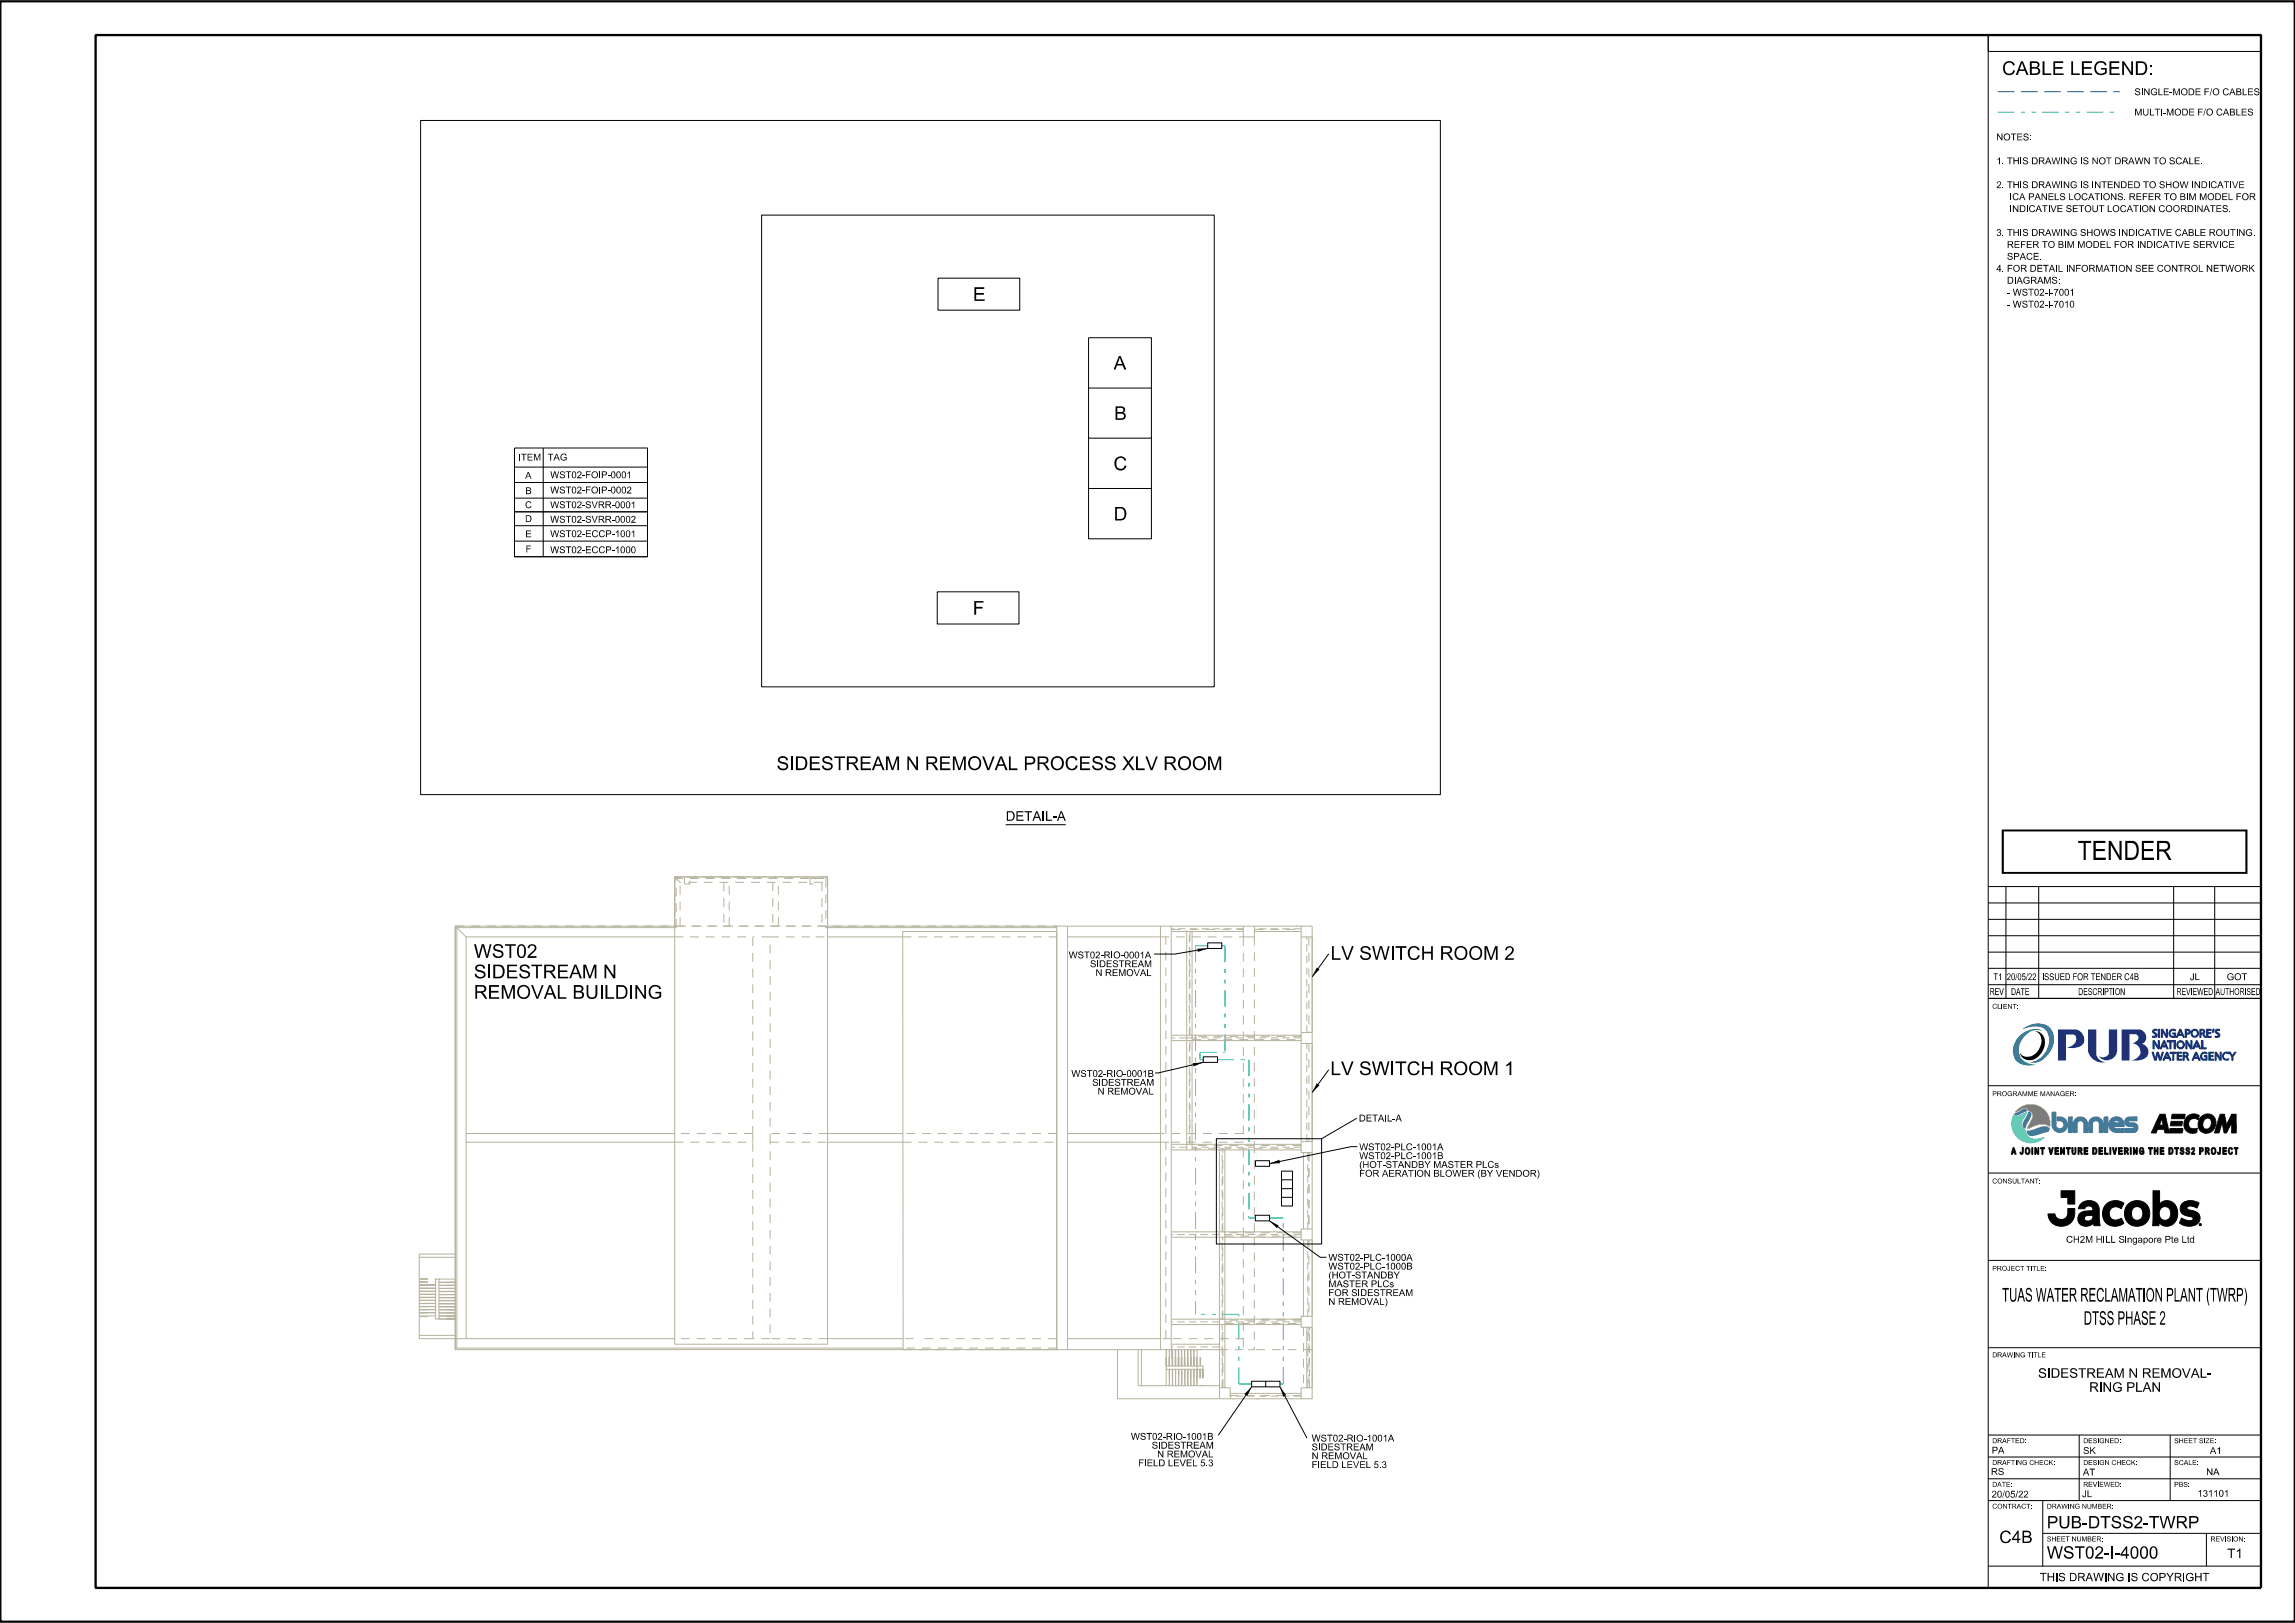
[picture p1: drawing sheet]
<svg xmlns="http://www.w3.org/2000/svg" width="420mm" height="297mm" viewBox="0 0 420 297" stroke-linecap="round" stroke-linejoin="round" font-family="sans-serif">
<defs><g id="words">
<text font-size="3.5" x="380.2" y="157.4">TENDER</text>
<g font-size="2.5">
<text x="366.4" y="13.7">CABLE LEGEND:</text>
<text x="178.1" y="55.1">E</text>
<text x="203.8" y="67.6">A</text>
<text x="203.9" y="76.8">B</text>
<text x="203.8" y="86.1">C</text>
<text x="203.8" y="95.3">D</text>
<text x="178" y="112.5">F</text>
<text x="142.1" y="140.9">SIDESTREAM N REMOVAL PROCESS XLV ROOM</text>
<text x="86.7" y="179">SIDESTREAM N</text>
<text x="86.7" y="175.3">WST02</text>
<text x="243.5" y="175.6">LV SWITCH ROOM 2</text>
<text x="86.7" y="182.8">REMOVAL BUILDING</text>
<text x="243.5" y="196.7">LV SWITCH ROOM 1</text>
<text x="366.4" y="238.2">TUAS WATER RECLAMATION PLANT (TWRP)</text>
<text x="381.3" y="242.4">DTSS PHASE 2</text>
</g>
<g font-size="2.2">
<text x="374.6" y="279.7">PUB-DTSS2-TWRP</text>
<text x="365.9" y="282.4">C4B</text>
<text x="374.6" y="285.2">WST02-I-4000</text>
</g>
<g font-size="1.7">
<text x="184.1" y="150.2">DETAIL-A</text>
<text x="373" y="252.1">SIDESTREAM N REMOVAL-</text>
<text x="382.3" y="254.7">RING PLAN</text>
<text x="407.6" y="285.1">T1</text>
</g>
<text font-size="1.5" x="373.3" y="289.3">THIS DRAWING IS COPYRIGHT</text>
<g font-size="1.2">
<text x="390.6" y="17.4">SINGLE-MODE F/O CABLES</text>
<text x="390.6" y="21.1">MULTI-MODE F/O CABLES</text>
<text x="365.3" y="25.7">NOTES:</text>
<text x="365.3" y="34.4">2. THIS DRAWING IS INTENDED TO SHOW INDICATIVE</text>
<text x="365.3" y="30.1">1. THIS DRAWING IS NOT DRAWN TO SCALE.</text>
<text x="367.6" y="36.6">ICA PANELS LOCATIONS. REFER TO BIM MODEL FOR</text>
<text x="367.6" y="38.8">INDICATIVE SETOUT LOCATION COORDINATES.</text>
<text x="365.3" y="43.2">3. THIS DRAWING SHOWS INDICATIVE CABLE ROUTING.</text>
<text x="367.1" y="45.4">REFER TO BIM MODEL FOR INDICATIVE SERVICE</text>
<text x="367.4" y="47.5">SPACE.</text>
<text x="365.3" y="49.7">4. FOR DETAIL INFORMATION SEE CONTROL NETWORK</text>
<text x="367.2" y="51.9">DIAGRAMS:</text>
<text x="367.2" y="56.3">- WST02-I-7010</text>
<text x="367.2" y="54.1">- WST02-I-7001</text>
<text x="94.9" y="84.3">ITEM</text>
<text x="96.1" y="87.6">A</text>
<text x="100.2" y="84.3">TAG</text>
<text x="100.7" y="87.5">WST02-FOIP-0001</text>
<text x="96.1" y="93">C</text>
<text x="96.1" y="95.5">D</text>
<text x="96.1" y="90.4">B</text>
<text x="100.7" y="90.3">WST02-FOIP-0002</text>
<text x="100.7" y="93">WST02-SVRR-0001</text>
<text x="100.7" y="95.7">WST02-SVRR-0002</text>
<text x="96.1" y="98.3">E</text>
<text x="96.2" y="101.1">F</text>
<text x="100.7" y="101.2">WST02-ECCP-1000</text>
<text x="100.7" y="98.3">WST02-ECCP-1001</text>
<text x="195.6" y="175.4">WST02-RIO-0001A</text>
<text x="199.5" y="177">SIDESTREAM</text>
<text x="200.5" y="178.6">N REMOVAL</text>
<text x="364.8" y="179.4">T1</text>
<text x="367.3" y="179.4">20/05/22</text>
<text x="373.7" y="179.4">ISSUED FOR TENDER C4B</text>
<text x="400.7" y="179.4">JL</text>
<text x="364.1" y="182.1">REV</text>
<text x="368" y="182.1">DATE</text>
<text x="380.3" y="182.1">DESCRIPTION</text>
<text x="398.3" y="182.1">REVIEWED</text>
<text x="405.5" y="182.1">AUTHORISED</text>
<text x="196.1" y="197.1">WST02-RIO-0001B</text>
<text x="199.9" y="198.7">SIDESTREAM</text>
<text x="200.9" y="200.3">N REMOVAL</text>
<text x="248.7" y="205.2">DETAIL-A</text>
<text x="248.7" y="215.3">FOR AERATION BLOWER (BY VENDOR)</text>
<text x="248.7" y="213.7">(HOT-STANDBY MASTER PLCs</text>
<text x="248.7" y="212.1">WST02-PLC-1001B</text>
<text x="248.7" y="210.5">WST02-PLC-1001A</text>
<text x="378.1" y="227.4">CH2M HILL Singapore Pte Ltd</text>
<text x="243.1" y="233.9">(HOT-STANDBY</text>
<text x="243.1" y="232.3">WST02-PLC-1000B</text>
<text x="243.1" y="230.7">WST02-PLC-1000A</text>
<text x="243.1" y="238.8">N REMOVAL)</text>
<text x="243.1" y="237.2">FOR SIDESTREAM</text>
<text x="243.1" y="235.6">MASTER PLCs</text>
<text x="207" y="263.5">WST02-RIO-1001B</text>
<text x="240" y="263.8">WST02-RIO-1001A</text>
<text x="208.3" y="268.3">FIELD LEVEL 5.3</text>
<text x="210.8" y="265.1">SIDESTREAM</text>
<text x="211.8" y="266.7">N REMOVAL</text>
<text x="240" y="268.6">FIELD LEVEL 5.3</text>
<text x="240" y="267">N REMOVAL</text>
<text x="240" y="265.4">SIDESTREAM</text>
<text x="364.4" y="269.9">RS</text>
<text x="364.5" y="266">PA</text>
<text x="381.2" y="266.1">SK</text>
<text x="403.8" y="270">NA</text>
<text x="404.4" y="266.1">A1</text>
<text x="364.5" y="274">20/05/22</text>
<text x="381" y="274">JL</text>
<text x="381.2" y="270">AT</text>
<text x="402.1" y="273.9">131101</text>
</g>
<g font-size=".9">
<text x="364.6" y="184.6">CLIENT:</text>
<text x="364.6" y="200.6">PROGRAMME MANAGER:</text>
<text x="364.6" y="216.6">CONSULTANT:</text>
<text x="364.6" y="232.6">PROJECT TITLE:</text>
<text x="364.6" y="248.4">DRAWING TITLE</text>
<text x="364.6" y="264.1">DRAFTED:</text>
<text x="364.6" y="268.1">DRAFTING CHECK:</text>
<text x="381.2" y="264.1">DESIGNED:</text>
<text x="381.2" y="268.1">DESIGN CHECK:</text>
<text x="397.9" y="264.1">SHEET SIZE:</text>
<text x="397.9" y="268.1">SCALE:</text>
<text x="364.6" y="272.1">DATE:</text>
<text x="381.2" y="272.1">REVIEWED:</text>
<text x="397.9" y="272.1">PBS:</text>
<text x="364.6" y="276.1">CONTRACT:</text>
<text x="374.6" y="276.1">DRAWING NUMBER:</text>
<text x="374.6" y="282.1">SHEET NUMBER:</text>
<text x="404.5" y="282.1">REVISION:</text>
</g>
</g></defs>
<path d="M.1 296.4v.3h419.8v-296.4h-419.8v296.4" fill="none" stroke="#000" stroke-width=".25"/>
<g fill="#17308f">
<path d="M376.6 188.4h3.2a1.82 1.82 0 0 1 1.3 2.8 3.1 3.1 0 0 1-2.9 .5 1.6 1.6 0 0 0 1.7-2.1l-.5-.3h-1.3v4.8h-1.5z" fill-rule="evenodd"/>
<path d="M382.1 188.4h1.5v4.6a1.82 1.82 0 0 0 1.8 1.3 2.68 2.68 0 0 1-3.3-1.9z" fill-rule="evenodd"/>
<path d="M385.9 188.4h1.6v3.8a1.83 1.83 0 0 1-1.4 1.7 1.83 1.83 0 0 1-2-.7 1.26 1.26 0 0 0 1.8-.4z" fill-rule="evenodd"/>
<path d="M388.3 188.4h3.3a1.4 1.4 0 0 1 1.2 1.2 1.4 1.4 0 0 1-.8 1.4 1.5 1.5 0 0 1 1.2 1.6 1.5 1.5 0 0 1-1.5 1.4l-1.7 .1a2 2 0 0 0 1.7-1.5 1.53 1.53 0 0 0-1.5-1.6l.6-.3a.75 .75 0 0 0 .5-.7 .75 .75 0 0 0-.4-.7h-1.2v4.8h-1.4z" fill-rule="evenodd"/>
</g>
<path d="M370.1 188.4a4 4 0 0 1 4.9-.4 3.9 3.9 0 0 1-.6 5.4 2.74 2.74 0 0 1-2.9 .9 4 4 0 0 0 3.1-5.5 2.85 2.85 0 0 0-3.2-.8z" fill-rule="evenodd" fill="#0057b8"/>
<path d="M369.4 189.7a3.5 3.5 0 0 1 4.2-1.1l.1 .1a2.87 2.87 0 0 0-3.5 1.4 2.8 2.8 0 0 0-.6 3 2.8 2.8 0 0 0 2.6 1.7h.3a3.3 3.3 0 0 1-3.9-1.2 3.7 3.7 0 0 1 .8-3.9z" fill-rule="evenodd" fill="#008c95"/>
<g fill="none" stroke="#17308f" stroke-width=".18">
<path d="M394 190.4h.3l.6 1.1 .1-1.1h.2v1.5h-.3l-.6-1.1-.1 1.1h-.2zM394.1 188.4h.7l-.1 .2h-.3l-.2 .1 .6 .7-.3 .4h-.6v-.2l.6-.1v-.2l-.5-.3-.1-.2zM394.4 193.7h.1M394.4 193.7l-.3-1.2h-.3l.5 1.5h.3l.3-1.1 .3 1.1h.3l.4-1.5h-.2l-.3 1.2M394.4 193.7l.4-1.2h.2l.3 1.2M395 188.3h.2v1.5h-.2zM395.3 193.7h.1M395.5 188.3h.3l.6 1.1 .1-1.1h.2v1.5h-.3l-.6-1-.1 1h-.2zM396 190.4h.1l.7 1.5h-.2l-.2-.3h-.7l-.2 .3h-.2zM396 190.8l.3 .6h-.5zM396.5 189.4h.1M396.5 192.5h.2l.6 1.5h-.2l-.2-.3h-.7l-.1 .3h-.3z"/>
<path d="M396.6 192.9l.2 .6h-.5zM396.6 190.4h1.2v.3h-.5v1.2h-.2v-1.2h-.5zM397.1 188.6a.77 .77 0 0 1 1-.1v.2a.59 .59 0 0 0-.8 .1 .59 .59 0 0 0 .2 .8h.4v-.4h-.3v-.2h.5v.8h-.8l-.4-.6zM397.1 192.5h1.2v.3h-.5v1.2h-.2v-1.2h-.5zM397.9 190.4h.2v1.5h-.2zM398.4 192.5h.9v.2h-.6v.4h.5v.3h-.5v.4h.6v.2h-.9zM398.9 188.3h.2l.7 1.5h-.2l-.2-.3h-.8l-.1 .3h-.2zM399 188.7l.3 .6h-.6zM399.5 192.5l.7 .1a.42 .42 0 0 1 .3 .3 .42 .42 0 0 1-.3 .5l.4 .6h-.2l-.4-.6h-.3v.6h-.2zM399.7 192.8h.4l.1 .3-.5 .1zM399.9 188.3h.5a.48 .48 0 0 1 .4 .7 .48 .48 0 0 1-.6 .3v.5h-.3zM400 190.4h.3l.6 1.1v-1.1h.2v1.5h-.2l-.7-1.1v1.1h-.2z"/>
<path d="M400 193.4h.1M400.2 188.6l.4 .1v.2l-.4 .2zM401.8 192.5h.2l.7 1.5h-.3l-.1-.3h-.8l-.1 .3h-.3zM401.9 192.9l.3 .6h-.6zM402 190.4h.1l.7 1.5h-.2l-.2-.3h-.7l-.2 .3h-.3zM402 190.8l.3 .6h-.6zM402.6 188.3h.4a.44 .44 0 0 1 .5 .4 .44 .44 0 0 1-.2 .5l.3 .6h-.2l-.3-.6h-.3v.6h-.2zM402.8 188.6h.4l.1 .3-.5 .1zM402.9 192.8l.4-.3a.42 .42 0 0 1 .6 .3v.1a.58 .58 0 0 0-.9 .1 .58 .58 0 0 0 .3 .8h.4v-.4h-.3v-.2h.5v.8h-.7l-.4-.4-.1-.4zM402.9 190.4h.3v1.3h.6v.2h-.9zM403.8 188.3h.9v.3h-.6v.3h.5v.3h-.5v.4h.6v.2h-.9zM404.2 192.5h.9v.2h-.6v.4h.5v.3h-.5v.4h.6v.2h-.9z"/>
<path d="M405 188.3h.2M405 188.3h.2l-.1 .6h-.3zM405.4 192.5h.2l.7 1.1v-1.1h.2v1.5h-.2l-.7-1.1v1.1h-.2zM405.6 188.4h.6v.2h-.3l-.2 .1 .5 .7-.2 .4h-.6v-.2l.6-.1-.6-.7z"/>
<circle cx="399" cy="191.2" r=".5"/>
<circle cx="399.1" cy="191.2" r=".74"/>
<circle cx="401.7" cy="189.1" r=".51"/>
<circle cx="401.7" cy="189.1" r=".72"/>
</g>
<path d="M406.9 192.8l.1-.2a.48 .48 0 0 1 .5-.1 .48 .48 0 0 1 .4 .4 .58 .58 0 0 0-.8 0 .58 .58 0 0 0 0 .8 .58 .58 0 0 0 .8 0 .49 .49 0 0 1-.4 .4 .49 .49 0 0 1-.5-.2l-.3-.6z" fill-rule="evenodd" fill="#17308f"/>
<path d="M406.9 192.8l.3-.3a.42 .42 0 0 1 .7 .3v.1a.58 .58 0 0 0-.8 0 .58 .58 0 0 0 0 .8 .58 .58 0 0 0 .8 0 .49 .49 0 0 1-.4 .4 .49 .49 0 0 1-.5-.2l-.3-.6zM407.8 192.5h.3M407.8 192.5h.3l.4 .6 .5-.6h.2l-.5 .9v.6h-.3v-.6z" fill="none" stroke="#17308f" stroke-width=".18"/>
<g fill="#17308f">
<path d="M403.8 188.3h.9v.3h-.6v.3h.5v.3h-.5v.4h.6v.2h-.9z" fill-rule="evenodd"/>
<path d="M395.5 188.3h.3l.6 1.1 .1-1.1h.2v1.5h-.3l-.6-1-.1 1h-.2z" fill-rule="evenodd"/>
<path d="M395 188.3h.2v1.5h-.2z" fill-rule="evenodd"/>
<path d="M394.1 188.4h.7l-.1 .2h-.3l-.2 .1v.1l.5 .4a.44 .44 0 0 1-.2 .6h-.6v-.2h.5l.1-.1-.5-.5a.41 .41 0 0 1 .1-.6z" fill-rule="evenodd"/>
<path d="M397.1 188.6l.6-.3a.36 .36 0 0 1 .4 .4 .59 .59 0 0 0-.8 .1 .59 .59 0 0 0 .2 .8h.4v-.4h-.3v-.2h.5v.8h-.8l-.4-.6z" fill-rule="evenodd"/>
<path d="M398.9 188.3h.2l.7 1.5h-.2l-.2-.3h-.8l-.1 .3h-.2zM399 188.7l-.3 .6h.6z" fill-rule="evenodd"/>
<path d="M399.9 188.3h.5a.49 .49 0 0 1 .4 .7 .49 .49 0 0 1-.6 .3v.5h-.3zM400.2 188.6v.5l.4-.2v-.2z" fill-rule="evenodd"/>
<path d="M400.9 189.1a.75 .75 0 0 0 1.5 0 .75 .75 0 0 0-1.5 0zM401.1 189.1a.55 .55 0 0 1 1.1 0 .55 .55 0 0 1-1.1 0z" fill-rule="evenodd"/>
<path d="M402.6 188.3h.4a.44 .44 0 0 1 .5 .4 .44 .44 0 0 1-.2 .5l.3 .6h-.2l-.3-.6h-.3v.6h-.2zM402.8 188.6v.4h.4l.1-.3z" fill-rule="evenodd"/>
<path d="M405 188.3h.2l-.1 .6h-.3z" fill-rule="evenodd"/>
<path d="M405.5 188.5l.2-.2 .5 .1v.2h-.3l-.3 .2 .6 .4a.43 .43 0 0 1-.2 .6h-.6v-.2h.5l.1-.1-.5-.5z" fill-rule="evenodd"/>
<path d="M394 190.4h.3l.6 1.1 .1-1.1h.2v1.5h-.3l-.6-1.1-.1 1.1h-.2z" fill-rule="evenodd"/>
<path d="M398.3 191.2a.75 .75 0 0 0 1.5 0 .75 .75 0 0 0-1.5 0zM398.5 191.2a.51 .51 0 0 1 1 0 .51 .51 0 0 1-1 0z" fill-rule="evenodd"/>
<path d="M396 190.4h.1l.7 1.5h-.2l-.2-.3h-.7l-.2 .3h-.2zM396 190.8l-.2 .6h.5z" fill-rule="evenodd"/>
<path d="M402 190.4h.1l.7 1.5h-.2l-.2-.3h-.7l-.2 .3h-.3zM402 190.8l-.3 .6h.6z" fill-rule="evenodd"/>
<path d="M400 190.4h.3l.6 1.1v-1.1h.2v1.5h-.2l-.7-1.1v1.1h-.2z" fill-rule="evenodd"/>
<path d="M396.6 190.4h1.2v.3h-.5v1.2h-.2v-1.2h-.5z" fill-rule="evenodd"/>
<path d="M397.9 190.4h.2v1.5h-.2z" fill-rule="evenodd"/>
<path d="M402.9 190.4h.3v1.3h.6v.2h-.9z" fill-rule="evenodd"/>
<path d="M396.5 192.5h.2l.6 1.5h-.2l-.2-.3h-.7l-.1 .3h-.3zM396.6 192.9l-.3 .6h.5z" fill-rule="evenodd"/>
<path d="M397.1 192.5h1.2v.3h-.5v1.2h-.2v-1.2h-.5z" fill-rule="evenodd"/>
<path d="M404.2 192.5h.9v.2h-.6v.4h.5v.3h-.5v.4h.6v.2h-.9z" fill-rule="evenodd"/>
<path d="M405.4 192.5h.2l.7 1.1v-1.1h.2v1.5h-.2l-.7-1.1v1.1h-.2z" fill-rule="evenodd"/>
<path d="M402.9 192.8l.1-.2a.48 .48 0 0 1 .5-.1 .48 .48 0 0 1 .4 .4 .58 .58 0 0 0-.9 .1 .58 .58 0 0 0 .3 .8h.4v-.4h-.3v-.2h.5v.8h-.7l-.4-.4-.1-.4z" fill-rule="evenodd"/>
<path d="M398.4 192.5h.9v.2h-.6v.4h.5v.3h-.5v.4h.6v.2h-.9z" fill-rule="evenodd"/>
<path d="M399.5 192.5l.7 .1a.42 .42 0 0 1 .3 .3 .42 .42 0 0 1-.3 .5l.4 .6h-.2l-.4-.6h-.3v.6h-.2zM399.7 192.8v.4l.5-.1-.1-.3z" fill-rule="evenodd"/>
<path d="M401.8 192.5h.2l.7 1.5h-.3l-.1-.3h-.8l-.1 .3h-.3zM401.9 192.9l-.3 .6h.6z" fill-rule="evenodd"/>
<path d="M393.8 192.5h.3l.3 1.2 .4-1.2h.2l.3 1.2 .4-1.2h.2l-.4 1.5h-.3l-.3-1.1-.3 1.1h-.3z" fill-rule="evenodd"/>
<path d="M407.8 192.5h.3l.4 .6 .5-.6h.2l-.5 .9v.6h-.3v-.6z" fill-rule="evenodd"/>
</g>
<path d="M369.3 203.1l.8-.6 1.1-.4 1.1 .1 1 .3a3.3 3.3 0 0 1 1.8 3.6l-.8-.4h-.9l-2.3 .8 .8-1.9a1.17 1.17 0 0 0-.7-1.4l-.4-.4h-.5l-1.4 .7z" fill-rule="evenodd" fill="#95c11f"/>
<g fill="none" stroke="#95c11f" stroke-width=".18">
<path d="M368.9 203.5h.1M368.9 203.4v.1M369.4 203.3h.1M369.4 203.3l-.5 .2M370.1 202.9h.1M370.1 202.9l-.7 .4M370.7 202.8h.1M370.7 202.8l-.6 .1M370.7 202.8l.3 .1 .2 .4M371 202.2l-1 .4-1.1 .8M371 202.2h.1M371.1 206.5h.1"/>
<path d="M371.2 206.4h.1M371.2 206.4l-.1 .1M371.2 203.3h.1M371.3 203.3h.1M371.4 202.1h.1M371.4 202.1l-.4 .1M371.4 203.3h.1M371.5 203.3a1.02 1.02 0 0 1 .4 1.5M371.5 202.1h.4M371.5 205.5h.1M371.5 205.5l-.4 1M371.9 202.1h.1"/>
<path d="M371.9 204.8h.1M371.9 204.8l-.4 .7M371.9 202.1l1.3 .4a3.5 3.5 0 0 1 1.9 3.6M372.2 206.1h.1M372.2 206.1l-1 .3M372.5 205.9l-.2 .2M372.6 205.9h.1M372.6 205.9h-.1M372.7 205.9h-.1M372.7 205.9h.1M372.8 205.8l-.1 .1M372.8 205.8h.1"/>
<path d="M372.9 205.8h.1M372.9 205.8l.8-.1 .9 .1M374.6 205.8h.1M374.6 205.8v.1M374.6 205.9h.1M374.6 205.9l.4 .2M375 206.1h.1M375.1 206.1h.1"/>
</g>
<path d="M369.7 203.4h.1" fill="none" stroke="#497593" stroke-width=".18"/>
<path d="M368.8 203.8l1.5-.7 .5-.1a.17 .17 0 0 1 .2 .2 .17 .17 0 0 1-.3 .1l-1.6 .8-.3-.1z" fill-rule="evenodd" fill="#497593"/>
<g fill="none" stroke="#497593" stroke-width=".18">
<path d="M368.8 203.8h.1M368.8 203.8l.1 .3 .4-.1M368.9 203.8h.1M369.1 203.7h.1M369.1 203.7l-.2 .1M369.3 204h.1M369.4 204h.1M369.4 204h-.1M369.7 203.4h.1M369.7 203.4l-.6 .3M369.7 203.8l-.3 .2M369.7 203.3v.1"/>
<path d="M369.8 203.3h.1M369.8 203.8h-.1M369.9 203.3h.1M370 203.7l-.2 .1M370 203.7h.1M370.6 203h.1M370.6 203l-.7 .3M370.7 203h.1M370.7 203l.2 .3M370.9 203.3h.1M370.9 203.3l-.9 .4"/>
</g>
<path d="M371.2 203.5h.1a.81 .81 0 0 1 .1 1.3l-.6 .9-.2 .8-.3-.3-.1-.4 1-1.9z" fill-rule="evenodd" fill="#497593"/>
<g fill="none" stroke="#497593" stroke-width=".18">
<path d="M370.5 206.4h.1M370.6 205h.1M370.6 205l-.4 .8v.3l.3 .3M370.6 206.4v.1M370.6 204.9h.1M370.6 204.9v.1M370.6 206.5h.1M370.6 206.4h.1M370.7 206.2l-.1 .2M370.7 206.2h.1M370.7 206.1v.1M370.7 206.1h.1"/>
<path d="M370.8 205.7l-.1 .4M370.8 205.7h.1M370.9 204.4h.1M370.9 204.4l-.3 .5M371.1 205.2l-.2 .5M371.1 205.2h.1M371.1 203.9h.1M371.1 203.9v.1M371.1 204h.1M371.1 204l-.2 .4M371.2 203.9h.1M371.2 205.1l-.1 .1"/>
<path d="M371.2 205v.1M371.2 203.5h.1M371.2 203.5v.4M371.2 205h.1M371.3 205h.1M371.3 204.9v.1M371.3 204.9h.1M371.3 205h-.1M371.3 203.5h.1M371.3 203.5a.45 .45 0 0 1 .4 .6M371.3 204.8h.1M371.3 204.8v.1"/>
<path d="M371.7 204.1l-.4 .7M371.7 204.1h.1"/>
</g>
<path d="M375.5 203.5h.7l.1 2.6 .5 .4a.73 .73 0 0 0 .9-.7 .73 .73 0 0 0-.9-.7h-.4v-.7a1.54 1.54 0 0 1 2 1.4l-.1 .6a1.43 1.43 0 0 1-1.5 .9 1.43 1.43 0 0 1-1.3-1.3z" fill-rule="evenodd" fill="#497593"/>
<g fill="none" stroke="#497593" stroke-width=".18">
<path d="M375.5 203.5h.1M375.5 203.5l.1 2.7M375.5 203.5h.7l.1 2.6 .1 .1M375.6 206.2v.1M375.6 206.3h.1M375.6 206.3l.1 .2a1.45 1.45 0 0 0 1.5 .7M376.4 206.2v.1M377.2 207.2h.1M377.3 207.2h.1M378.3 206.3v.1a1.27 1.27 0 0 1-1 .8M378.3 206.3h.1M378.4 206.2v.1"/>
<path d="M378.4 206.2h.1M378.4 206.2v-.2a1.46 1.46 0 0 0-1.7-1.6h-.3v.7h.4a.73 .73 0 0 1 .9 .9 .73 .73 0 0 1-1.3 .3"/>
</g>
<path d="M368.6 203.9a.65 .65 0 0 0 1.1 .2l1.2-.5-.7 1.3a1.43 1.43 0 0 0 .4 2l.2 .5a1.76 1.76 0 0 0 2 1.1l1.3-.4-1.2 .8-1.6 .2a3.5 3.5 0 0 1-2.7-5.2z" fill-rule="evenodd" fill="#3abad9"/>
<g fill="none" stroke="#3abad9" stroke-width=".18">
<path d="M368.4 204.4h.1M368.4 204.4l-.2 1.4 .2 1.1M368.4 206.9h.1M368.4 206.9l.4 .7M368.6 203.9h.1M368.6 203.9l-.2 .5M368.8 207.6h.1M368.8 207.6a3.5 3.5 0 0 0 2.6 1.5M370.3 204.7h.1M370.3 204.7l-.1 .2a1.3 1.3 0 0 0 .4 1.9M370.3 204.6h.1M370.3 204.6v.1"/>
<path d="M370.3 204.5v.1M370.5 204.3l-.2 .2M370.5 204.3h.1M370.6 206.8v.1M370.6 206.8h.1M370.6 206.9l.1 .2M370.6 206.9h.1M370.7 207.2v.1M370.7 207.1v.1M370.7 207.3l.1 .1a1.77 1.77 0 0 0 1.9 1.1M370.7 207.3h.1M370.7 203.9h.1"/>
<path d="M370.7 203.9l-.1 .3M370.8 203.6l-.8 .4a.92 .92 0 0 1-1.4 0v-.1M370.9 203.6h.1M370.9 203.6l-.2 .3M371.4 209.1h.1M371.4 209.1h.5M371.9 209.1h.1M372.7 208.5h.1M372.8 208.9l-.9 .2M372.8 208.9h.1M372.9 208.9h.1M373.1 208.4l-.4 .1"/>
<path d="M373.1 208.4h.1M373.3 208.3h.1M373.3 208.3l-.1 .1M373.4 208.3h.1M373.5 208.3h.1M373.5 208.3h-.1M373.6 208.3h-.1M373.6 208.2v.1M373.8 208.2h.1M373.8 208.2h-.2M374.1 208.1l-.3 .1M374.1 208.1l-1.2 .8"/>
<path d="M374.1 208.1h.1"/>
</g>
<path d="M386.4 204.7l.9-.3a1.43 1.43 0 0 1 1.5 1.5v.3h-2v-.7l1.1-.1a.72 .72 0 0 0-.8-.3 .72 .72 0 0 0-.5 .8v.1a.96 .96 0 0 0 1.2 .5h1v.8h-1.5a1.42 1.42 0 0 1-1.3-2z" fill-rule="evenodd" fill="#497593"/>
<path d="M386.1 205.1h.1M386.1 205.1l-.2 .6a1.62 1.62 0 0 0 2.2 1.6h.7v-.8h-.8a1.05 1.05 0 0 1-1.4-.5v-.1M386.1 205h.1M386.1 205v.1M386.1 205a1.44 1.44 0 0 1 1.7-.6 1.44 1.44 0 0 1 1 1.5v.3h-2v-.7h1.1M386.6 205.9h.1M386.6 205.8v.1M386.6 205.8h.1M387.9 205.5v-.1a.72 .72 0 0 0-.8-.3 .72 .72 0 0 0-.5 .7M387.9 205.5h.1" fill="none" stroke="#497593" stroke-width=".18"/>
<path d="M378.5 204.4h.7v2.9h-.7z" fill-rule="evenodd" fill="#497593"/>
<path d="M378.5 204.4h.1M378.5 204.4h.7v2.9h-.7z" fill="none" stroke="#497593" stroke-width=".18"/>
<path d="M379.8 204.7l.5-.3h.7l.7 .4 .4 .7v1.8h-.7v-.9a1.03 1.03 0 0 0-.5-1.3 .64 .64 0 0 0-.8 .8v1.4h-.7v-1.8z" fill-rule="evenodd" fill="#497593"/>
<g fill="none" stroke="#497593" stroke-width=".18">
<path d="M379.4 207.3h.1M379.4 207.3h.7M380.1 207.3h.1M381.1 204.4l.1 .1M381.1 204.4h-.8l-.7 .6-.2 .5v1.8M381.1 204.4h.1M381.2 204.5h.1M381.2 205.3l.2 .3v1.7h.6M381.2 205.3a.64 .64 0 0 0-.7-.1 .64 .64 0 0 0-.4 .7v1.4M381.3 204.5a1.08 1.08 0 0 1 .7 .8M381.3 204.5h.1M382 205.4v1.9"/>
<path d="M382 207.3h.1M382 205.4h.1M382 205.3v.1M382 205.3h.1"/>
</g>
<path d="M382.7 204.7l.6-.3h.5l.8 .5a1.74 1.74 0 0 1 .3 1.5v.9h-.7l-.1-1.9a.64 .64 0 0 0-.6-.3 .64 .64 0 0 0-.6 .5v1.7h-.4a.19 .19 0 0 1-.2-.1 .19 .19 0 0 1-.1-.2v-1.5z" fill-rule="evenodd" fill="#497593"/>
<path d="M382.2 207.3h.1M382.9 205.5v1.8h-.7M382.9 205.5h.1M383 205.5a.65 .65 0 0 1 .8-.4 .65 .65 0 0 1 .4 .8v1.4h.7v-1a1.82 1.82 0 0 0-.4-1.6l-.9-.3a1.33 1.33 0 0 0-1.4 1.6v1.3M383 205.5h-.1M383 205.5h.1" fill="none" stroke="#497593" stroke-width=".18"/>
<path d="M385.1 204.4h.7l-.1 2.9h-.7z" fill-rule="evenodd" fill="#497593"/>
<path d="M385.1 204.4h.1M385.1 204.4v2.9M385.1 207.3h.1M385.1 204.4h.7v1.4l-.1 1.5h-.6" fill="none" stroke="#497593" stroke-width=".18"/>
<path d="M389.1 204.6a1.41 1.41 0 0 1 1.3-.2h.7v.7h-1.4l-.1 .3 1.1 .1 .5 .5a.87 .87 0 0 1-.8 1.3h-1.5v-.8h1.6a.17 .17 0 0 0 0-.2 .17 .17 0 0 0-.2-.1 1.21 1.21 0 0 1-1.4-.7v-.5z" fill-rule="evenodd" fill="#497593"/>
<g fill="none" stroke="#497593" stroke-width=".18">
<path d="M388.9 207.3h.1M389.6 205.3v.2h.9M389.6 205.3h.1M389.6 205.1v.1M389.6 205.2v.1M389.6 205.1h1.5v-.7h-1a.93 .93 0 0 0-1.3 .8 .93 .93 0 0 0 1.2 1h.5M390.5 205.5h.1M390.5 206.2v.1M390.5 206.3l.1 .1M390.6 205.5h.1M390.6 206.4h.1M390.6 206.4l-.2 .1h-1.5v.8"/>
<path d="M390.6 205.5l.5 .3M391.1 205.8h.1M391.1 205.9h.1M391.1 205.8v.1M391.1 205.9l.1 .1a.87 .87 0 0 1-.8 1.3h-1.5"/>
</g>
<path d="M370.9 207l.9-.1 1.7-.6 1-.1a.39 .39 0 0 1 .5 .4 .61 .61 0 0 1-.7 .5l-2 .7a.95 .95 0 0 1-1.4-.8z" fill-rule="evenodd" fill="#497593"/>
<g fill="none" stroke="#497593" stroke-width=".18">
<path d="M371.9 206.9h.1M371.9 206.9l-1 .1 .1 .1a.91 .91 0 0 0 1.2 .7M372.2 207.8h.1M372.5 206.7h.1M372.5 206.7l-.6 .2M372.5 207.7h.1M372.5 207.7l-.2 .1M373 206.4h.1M373 206.4l-.5 .3M373.1 206.4h.1M373.5 206.3l-.3 .1M373.5 206.3h.1"/>
<path d="M373.5 206.3l.9-.1 .6 .3M374.2 207.2l-1.6 .5M374.2 207.2h.1M374.3 207.1h.1M374.8 207.1h.1M374.8 207.1h-.5M375 206.5h.1M375 206.5l-.2 .6"/>
</g>
<path d="M365.6 16.8h3.1M369.9 16.8h3M374.1 16.8h3M378.3 16.8h3.1M382.6 16.8h3M386.8 16.8h1.1" fill="none" stroke="#00f" stroke-width=".18"/>
<g fill="none" stroke="#00ced1" stroke-width=".18">
<path d="M365.6 20.5h3.1M369.9 20.5h.7M371.8 20.5h.8M373.7 20.5h3.1M378 20.5h.7M379.9 20.5h.8M381.9 20.5h3M386.1 20.5h.8M218.8 177.3v.8M218.8 179.2v.8M221 173.1h-2.2v3M223.6 173.1h.6v3"/>
<path d="M224.2 177.3v.8M224.2 179.2v.8M218.8 181.2v3.1M218.8 185.4v.8M218.8 187.4v.7M218.8 189.3v3.1M218.8 193.6v.7M218.8 195.5v.8M218.8 197.4v3.1M222.6 192.6h-3v1.3h.6M222.8 193.9h3M223.8 192.6h.4"/>
<path d="M224.2 181.2v3.1M224.2 185.4v.8M224.2 187.4v.7M224.2 189.3v3.1M227 193.9h.8M228.6 193.9v3.1M228.6 198.2v.7M218.8 201.7v.8M218.8 203.6v.8M218.8 205.6v3M218.8 209.8v.8M218.8 211.8v.7"/>
<path d="M218.8 213.7v3M218.8 217.9v.8M218.8 219.9v.8M228.6 200.1v.8M228.6 202v3.1M228.6 206.3v.7M228.6 208.2v.8M228.6 210.2v3M228.6 214.4v.8M228.6 216.4v.7M228.6 218.3v3M218.8 221.8v3.1"/>
<path d="M218.8 226.1v.7M218.8 228v.8M218.8 230v3M218.8 234.2v.7M218.8 236.1v.8M218.8 238.1v2.4M228.6 222.5v.4h1.1M232.3 222.9h2.5M234.8 223.9v.7M234.8 225.8v3.1M234.8 230.1v.7M234.8 232v.8"/>
<path d="M234.8 234v3M234.8 238.2v.8M219.8 240.5h.8M221.8 240.5h.7M223.7 240.5h3v.4M226.7 250.2v3.1h2.4M226.7 242.1v3M226.7 246.3v.8M226.7 248.3v.7M234.8 240.1v.8M234.8 242.1v3M234.8 246.3v.8"/>
<path d="M234.8 248.3v.7M234.8 250.2v3.1h-.6"/>
</g>
<g fill="#000">
<path d="M219.1 173.6h1.9l-1.8 .6zM241 177.1l.5 .3-1.4 1.3zM218.3 194.6l1.9-.2-1.8 .8zM241 198.2l.5 .4-1.4 1.3zM232.3 212.9l1.8-.7 .1 .7zM371.8 210h.2v1.2h-.2zM386.1 210h.2v1.2h-.2zM389.9 210h.1v1.2h-.1zM232.3 223.4l1.7 .9-.3 .5zM227.7 255.1l1.4-1.3-.9 1.7zM234.2 253.8l1.2 1.5-.6 .3z"/>
<path d="M366.7 25.1a.63 .63 0 0 0 1.2 0 .63 .63 0 0 0-1.2 0zM367 24.7a.45 .45 0 0 1 .6 .1 .45 .45 0 0 1-.1 .6 .45 .45 0 0 1-.6-.1z" fill-rule="evenodd"/>
<path d="M370.3 28.9a.48 .48 0 0 1 .8 .3h-.1a.29 .29 0 0 0-.3-.3 .29 .29 0 0 0-.3 .3l.1 .1a.49 .49 0 0 1 .6 .6 .53 .53 0 0 1-.5 .2 .53 .53 0 0 1-.4-.4h.1a.31 .31 0 0 0 .4 .3 .31 .31 0 0 0 .2-.4 .47 .47 0 0 1-.5-.2 .47 .47 0 0 1-.1-.4z" fill-rule="evenodd"/>
<path d="M370.4 24.5a.48 .48 0 0 1 .8 .3h-.1a.27 .27 0 0 0-.4-.3 .27 .27 0 0 0-.2 .4h.1a.46 .46 0 0 1 .5 .1 .46 .46 0 0 1 .1 .5 .51 .51 0 0 1-.6 .2 .51 .51 0 0 1-.3-.4h.1a.31 .31 0 0 0 .4 .3 .31 .31 0 0 0 .2-.4h-.1a.52 .52 0 0 1-.6-.5z" fill-rule="evenodd"/>
<path d="M379.1 29a.59 .59 0 0 1 .9 .2h-.1a.46 .46 0 0 0-.7-.2 .46 .46 0 0 0-.1 .7 .4 .4 0 0 0 .5 .2 .4 .4 0 0 0 .3-.3h-.4v-.2h.5v.5a.67 .67 0 0 1-.9 0 .67 .67 0 0 1 0-.9z" fill-rule="evenodd"/>
<path d="M381.3 29a.48 .48 0 0 1 .5-.2 .48 .48 0 0 1 .4 .4h-.2a.29 .29 0 0 0-.3-.3 .29 .29 0 0 0-.2 .3l.1 .1a.45 .45 0 0 1 .6 .5 .45 .45 0 0 1-.7 .3l-.3-.4h.2a.3 .3 0 0 0 .3 .3 .3 .3 0 0 0 .3-.4h-.1a.48 .48 0 0 1-.6-.6z" fill-rule="evenodd"/>
<path d="M384.1 29.4a.65 .65 0 0 0 1.3 0 .65 .65 0 0 0-1.3 0zM384.3 29.4a.46 .46 0 0 1 .9 0 .46 .46 0 0 1-.9 0z" fill-rule="evenodd"/>
<path d="M395.2 29.5a.63 .63 0 0 0 1.2 0 .63 .63 0 0 0-1.2 0zM395.4 29.4a.47 .47 0 0 1 .9 0 .47 .47 0 0 1-.9 0z" fill-rule="evenodd"/>
<path d="M397.2 28.9a.48 .48 0 0 1 .8 .3h-.2a.29 .29 0 0 0-.3-.3 .29 .29 0 0 0-.2 .3l.1 .1a.49 .49 0 0 1 .6 .6 .53 .53 0 0 1-.6 .2 .53 .53 0 0 1-.4-.4h.2a.31 .31 0 0 0 .3 .3 .31 .31 0 0 0 .3-.4h-.1a.47 .47 0 0 1-.5-.2 .47 .47 0 0 1-.1-.4z" fill-rule="evenodd"/>
<path d="M398 20.5a.63 .63 0 0 0 1.2 0 .63 .63 0 0 0-1.2 0zM398.1 20.5a.5 .5 0 0 1 1 0 .5 .5 0 0 1-1 0z" fill-rule="evenodd"/>
<path d="M398.5 28.9a.53 .53 0 0 1 .8 .3h-.2a.44 .44 0 0 0-.6-.2 .44 .44 0 0 0-.1 .7 .39 .39 0 0 0 .4 .2 .39 .39 0 0 0 .3-.3l.2 .1a.63 .63 0 0 1-1 .2 .63 .63 0 0 1 .2-1z" fill-rule="evenodd"/>
<path d="M403.6 19.9h.1l-.4 1.3h-.1z" fill-rule="evenodd"/>
<path d="M403.8 20.5a.63 .63 0 0 0 1.2 0 .63 .63 0 0 0-1.2 0zM404 20.5a.46 .46 0 0 1 .9 0 .46 .46 0 0 1-.9 0z" fill-rule="evenodd"/>
<path d="M405.9 19.9a.53 .53 0 0 1 .8 .3l-.2 .1a.44 .44 0 0 0-.6-.2 .44 .44 0 0 0-.1 .7 .39 .39 0 0 0 .4 .2 .39 .39 0 0 0 .4-.3h.1a.6 .6 0 0 1-.8 .4 .6 .6 0 0 1-.2-.9z" fill-rule="evenodd"/>
<path d="M411.5 20a.48 .48 0 0 1 .8 .2h-.1a.29 .29 0 0 0-.4-.2 .29 .29 0 0 0-.2 .3l.1 .1a.47 .47 0 0 1 .5 .1 .47 .47 0 0 1 .1 .5 .51 .51 0 0 1-.6 .2 .51 .51 0 0 1-.4-.5h.2a.31 .31 0 0 0 .3 .3 .31 .31 0 0 0 .3-.3l-.1-.1a.44 .44 0 0 1-.5-.1 .44 .44 0 0 1 0-.5z" fill-rule="evenodd"/>
<path d="M102.5 97.2a.48 .48 0 0 1 .5-.2 .48 .48 0 0 1 .4 .4h-.2a.29 .29 0 0 0-.3-.3 .29 .29 0 0 0-.2 .4h.1a.45 .45 0 0 1 .6 .5 .45 .45 0 0 1-.7 .3l-.3-.4h.2a.3 .3 0 0 0 .3 .3 .3 .3 0 0 0 .3-.4h-.1a.48 .48 0 0 1-.6-.6z" fill-rule="evenodd"/>
<path d="M108.6 97.1a.53 .53 0 0 1 .8 .3h-.1a.44 .44 0 0 0-.7-.1 .44 .44 0 0 0-.1 .6 .39 .39 0 0 0 .4 .3 .39 .39 0 0 0 .4-.3h.1a.6 .6 0 0 1-.8 .3 .6 .6 0 0 1-.2-.9z" fill-rule="evenodd"/>
<path d="M109.8 97.2a.55 .55 0 0 1 .9 .2h-.2a.44 .44 0 0 0-.6-.1 .44 .44 0 0 0-.1 .6 .36 .36 0 0 0 .4 .3 .36 .36 0 0 0 .3-.3h.2a.6 .6 0 0 1-.9 .3 .6 .6 0 0 1-.1-.9z" fill-rule="evenodd"/>
<path d="M366.3 151.8l.4 .3v7.5h44.2v-7.5h-44.2l-.4-.3h45v8.1h-45z" fill-rule="evenodd"/>
<path d="M197.4 174.3a.52 .52 0 0 1 .9 .2h-.2a.27 .27 0 0 0-.3-.3 .27 .27 0 0 0-.2 .4 .44 .44 0 0 1 .6 .2 .44 .44 0 0 1-.1 .6 .51 .51 0 0 1-.8-.4h.1a.3 .3 0 0 0 .4 .3 .3 .3 0 0 0 .2-.4 .48 .48 0 0 1-.6-.6z" fill-rule="evenodd"/>
<path d="M203.8 174.8a.65 .65 0 0 0 1.3 0 .65 .65 0 0 0-1.3 0zM204 174.7a.47 .47 0 0 1 .9 0 .47 .47 0 0 1-.9 0z" fill-rule="evenodd"/>
<path d="M374.3 178.2a.37 .37 0 0 1 .4-.1 .37 .37 0 0 1 .2 .4h-.1a.22 .22 0 0 0-.3-.3 .22 .22 0 0 0-.1 .4 .41 .41 0 0 1 .6 .2 .41 .41 0 0 1-.3 .6 .41 .41 0 0 1-.5-.3l.1-.1a.25 .25 0 0 0 .1 .3 .25 .25 0 0 0 .3-.2 .25 .25 0 0 0-.1-.3 .38 .38 0 0 1-.4-.2 .38 .38 0 0 1 .1-.4z" fill-rule="evenodd"/>
<path d="M375.2 178.2a.39 .39 0 0 1 .4-.1 .39 .39 0 0 1 .2 .4h-.1a.23 .23 0 0 0-.3-.3 .23 .23 0 0 0-.1 .3l.1 .1a.41 .41 0 0 1 .5 .3 .41 .41 0 0 1-.4 .5 .41 .41 0 0 1-.4-.4h.1a.26 .26 0 0 0 .2 .3 .26 .26 0 0 0 .3-.2 .26 .26 0 0 0-.2-.3 .35 .35 0 0 1-.4-.2 .35 .35 0 0 1 .1-.4z" fill-rule="evenodd"/>
<path d="M380.3 178.3a.63 .63 0 0 0-.1 .7 .63 .63 0 0 0 .7 .3 .67 .67 0 0 0 .2-.7 .67 .67 0 0 0-.6-.5zM380.4 178.4a.36 .36 0 0 1 .5-.1 .36 .36 0 0 1 .1 .4 .37 .37 0 0 1-.3 .5 .37 .37 0 0 1-.4-.5z" fill-rule="evenodd"/>
<path d="M389 178.1a.41 .41 0 0 1 .7 .4h-.2a.32 .32 0 0 0-.4-.2 .32 .32 0 0 0-.2 .4 .34 .34 0 0 0 .2 .5 .34 .34 0 0 0 .5-.3 .35 .35 0 0 1-.2 .5 .35 .35 0 0 1-.5-.2l-.1-.5z" fill-rule="evenodd"/>
<path d="M407.7 178.3a.58 .58 0 0 1 1 .2h-.1a.46 .46 0 0 0-.7-.2 .46 .46 0 0 0-.1 .7 .4 .4 0 0 0 .5 .2 .4 .4 0 0 0 .3-.3h-.4v-.2h.6v.5a.68 .68 0 0 1-1 0 .68 .68 0 0 1-.1-.9z" fill-rule="evenodd"/>
<path d="M408.9 178.7a.65 .65 0 0 0 1.3 0 .65 .65 0 0 0-1.3 0zM409.1 178.7a.47 .47 0 0 1 .9 0 .47 .47 0 0 1-.9 0z" fill-rule="evenodd"/>
<path d="M410.2 178.1h1v.2h-.4v1h-.1v-1h-.5z" fill-rule="evenodd"/>
<path d="M200.1 197.6a.48 .48 0 0 1 .5-.2 .48 .48 0 0 1 .3 .4h-.1a.29 .29 0 0 0-.4-.3 .29 .29 0 0 0-.2 .4h.1a.49 .49 0 0 1 .6 .6 .53 .53 0 0 1-.6 .2 .53 .53 0 0 1-.3-.4h.1a.3 .3 0 0 0 .4 .3 .3 .3 0 0 0 .2-.4h-.1a.43 .43 0 0 1-.5-.6z" fill-rule="evenodd"/>
<path d="M204.1 197.6a.52 .52 0 0 1 .9 .2h-.2a.27 .27 0 0 0-.3-.3 .27 .27 0 0 0-.2 .4h.1a.44 .44 0 0 1 .5 .2 .44 .44 0 0 1-.1 .6 .5 .5 0 0 1-.8-.4h.2a.31 .31 0 0 0 .3 .3 .31 .31 0 0 0 .3-.4h-.1a.48 .48 0 0 1-.6-.6z" fill-rule="evenodd"/>
<path d="M372.4 188.7a2.03 2.03 0 0 1 1.7 3 2.81 2.81 0 0 1-3.5 2.1 1.68 1.68 0 0 1-1-1.2 1.9 1.9 0 0 0 3.3-.2 2.52 2.52 0 0 0 0-3.5z" fill-rule="evenodd"/>
<path d="M249.2 212.4h.1a1.55 1.55 0 0 0 0 1.7 1.1 1.1 0 0 1-.1-1.7z" fill-rule="evenodd"/>
<path d="M250.7 213.1a.62 .62 0 0 0 1.2 0 .62 .62 0 0 0-1.2 0zM250.8 213.1a.5 .5 0 0 1 1 0 .5 .5 0 0 1-1 0z" fill-rule="evenodd"/>
<path d="M253.8 212.6a.52 .52 0 0 1 .8 .2h-.1a.27 .27 0 0 0-.3-.2 .27 .27 0 0 0-.3 .3h.1a.44 .44 0 0 1 .6 .2 .44 .44 0 0 1-.1 .6 .5 .5 0 0 1-.8-.4h.1a.31 .31 0 0 0 .4 .3 .31 .31 0 0 0 .2-.4 .48 .48 0 0 1-.6-.6z" fill-rule="evenodd"/>
<path d="M265.2 212.5a.48 .48 0 0 1 .8 .3h-.2a.28 .28 0 0 0-.3-.2 .28 .28 0 0 0-.2 .3h.1a.49 .49 0 0 1 .6 .7 .53 .53 0 0 1-.6 .2 .53 .53 0 0 1-.4-.5h.2a.3 .3 0 0 0 .3 .3 .3 .3 0 0 0 .3-.4h-.1a.45 .45 0 0 1-.5-.1 .45 .45 0 0 1 0-.6z" fill-rule="evenodd"/>
<path d="M272.5 212.6a.52 .52 0 0 1 .5-.2 .52 .52 0 0 1 .4 .4l-.2 .1a.44 .44 0 0 0-.6-.2 .44 .44 0 0 0-.1 .7 .36 .36 0 0 0 .4 .2 .36 .36 0 0 0 .3-.3h.2a.6 .6 0 0 1-.9 .4 .6 .6 0 0 1-.1-.9z" fill-rule="evenodd"/>
<path d="M368.4 210l-.3 1.2h.2v-.2h.4l.1 .2h.2l-.4-1.2zM368.5 210.3l.1 .4h-.2z" fill-rule="evenodd"/>
<path d="M370.1 210h.2v.8a.31 .31 0 0 1-.2 .4 .31 .31 0 0 1-.4-.2v-.1l.2-.1v.2h.2z" fill-rule="evenodd"/>
<path d="M370.8 210.1a.68 .68 0 0 0-.2 .7 .68 .68 0 0 0 .6 .4 .64 .64 0 0 0 .4-.7 .64 .64 0 0 0-.8-.5zM370.9 210.3l.2-.1 .2 .2v.4l-.2 .3-.3-.2z" fill-rule="evenodd"/>
<path d="M372.4 210h.2l.4 .8v-.8h.1v1.2h-.2l-.3-.8v.8h-.2z" fill-rule="evenodd"/>
<path d="M373.5 210h.7v.2h-.3v1h-.2v-1h-.2z" fill-rule="evenodd"/>
<path d="M374.9 210h.2l.3 .9 .2-.9h.2l-.3 1.2h-.3z" fill-rule="evenodd"/>
<path d="M376.1 210h.6v.2h-.5v.3h.5v.2h-.5v.3h.6v.2h-.7z" fill-rule="evenodd"/>
<path d="M377.1 210h.2l.3 .8v-.8h.2v1.2h-.2l-.3-.8v.8h-.2z" fill-rule="evenodd"/>
<path d="M378.1 210h.8v.2h-.3v1h-.2v-1h-.3z" fill-rule="evenodd"/>
<path d="M379.2 210h.2v.8a.21 .21 0 0 0 .2 .2 .21 .21 0 0 0 .1-.3v-.7h.2v.5a.52 .52 0 0 1-.5 .7l-.2-.2z" fill-rule="evenodd"/>
<path d="M380.3 210h.2a.38 .38 0 0 1 .5 .1 .38 .38 0 0 1-.1 .5l-.1 .1 .3 .5h-.2l-.4-.5v.5h-.2zM380.5 210.2v.3l.4-.1-.1-.2z" fill-rule="evenodd"/>
<path d="M381.4 210h.7v.2h-.5v.3h.5v.2h-.5v.3h.5v.2h-.7z" fill-rule="evenodd"/>
<path d="M383 210v1.2h.2a.62 .62 0 0 0 .6-.6 .62 .62 0 0 0-.6-.6zM383.2 210.2h.1a.48 .48 0 0 1 .1 .8h-.2z" fill-rule="evenodd"/>
<path d="M384.1 210h.7v.2h-.5v.3h.4v.2h-.4v.3h.5v.2h-.7z" fill-rule="evenodd"/>
<path d="M385.2 210h.1v1h.5v.2h-.6z" fill-rule="evenodd"/>
<path d="M386.6 210h.2l.2 .9 .2-.9h.2l-.3 1.2h-.2z" fill-rule="evenodd"/>
<path d="M387.7 210h.7v.2h-.5v.3h.5v.2h-.5v.3h.5v.2h-.7z" fill-rule="evenodd"/>
<path d="M388.8 210h.2a.37 .37 0 0 1 .5 .2 .37 .37 0 0 1-.2 .5l.3 .5h-.2l-.4-.5-.1 .5h-.1zM388.9 210.2v.3h.4v-.3z" fill-rule="evenodd"/>
<path d="M390.4 210h.2l.3 .8 .1-.8h.1v1.2h-.2l-.3-.8v.8h-.2z" fill-rule="evenodd"/>
<path d="M391.6 210.1a.34 .34 0 0 1 .4-.1 .34 .34 0 0 1 .3 .4l-.5-.2-.1 .2v.4a.22 .22 0 0 0 .3 .2 .22 .22 0 0 0 .1-.2h-.2v-.2h.5v.5a.53 .53 0 0 1-.8 .1 .53 .53 0 0 1-.1-.8z" fill-rule="evenodd"/>
<path d="M393.2 210h.7v.2h-.3v1h-.1v-1h-.3z" fill-rule="evenodd"/>
<path d="M394.2 210h.2v.5h.4v-.5h.1v1.2h-.1v-.5h-.4v.5h-.2z" fill-rule="evenodd"/>
<path d="M395.3 203.9l-1.6 3.4h.9l.2-.6h1.2l.1 .1a.4 .4 0 0 0 .3 .5h3l.1-.8h-2.4l-.1 .8-.8-3.4zM395.6 204.7l.3 1.2h-.8z" fill-rule="evenodd"/>
<path d="M395.3 210h.7v.2h-.5v.3h.5v.2h-.5v.3h.5v.2h-.7z" fill-rule="evenodd"/>
<path d="M396.9 210v1.2h.2a.62 .62 0 0 0 .6-.6 .62 .62 0 0 0-.6-.6zM397.1 210.2h.1a.44 .44 0 0 1 .3 .4 .44 .44 0 0 1-.3 .4h-.1z" fill-rule="evenodd"/>
<path d="M397.3 205.2h2.1l-.1 .8h-2.1z" fill-rule="evenodd"/>
<path d="M397.5 203.9h2.4l-.1 .8h-2.4z" fill-rule="evenodd"/>
<path d="M398 210h.7v.2h-.3v1h-.1v-1h-.3z" fill-rule="evenodd"/>
<path d="M399.1 210.1a.29 .29 0 0 1 .4-.1 .29 .29 0 0 1 .1 .4l-.2-.1a.17 .17 0 0 0-.2-.1 .17 .17 0 0 0 0 .2 .17 .17 0 0 0 .2 .1 .39 .39 0 0 1 .4 .4 .39 .39 0 0 1-.4 .4 .39 .39 0 0 1-.4-.5h.1l.1 .2a.2 .2 0 0 0 .3-.1 .2 .2 0 0 0-.3-.2v-.1a.38 .38 0 0 1-.1-.5z" fill-rule="evenodd"/>
<path d="M400.2 210h.4a.16 .16 0 0 1 .1 .2 .16 .16 0 0 1-.2 .2v-.1a.15 .15 0 0 0-.2-.1 .15 .15 0 0 0-.1 .2 .15 .15 0 0 0 .2 .1 .4 .4 0 0 1 .4 .4 .4 .4 0 0 1-.4 .4 .4 .4 0 0 1-.4-.4l.2-.1 .2 .3a.21 .21 0 0 0 .1-.3 .21 .21 0 0 0-.3-.1l-.2-.2z" fill-rule="evenodd"/>
<path d="M400.2 204.4a1.77 1.77 0 0 1 1.9-.5l.4 .2-.2 .8a1.01 1.01 0 0 0-1.6 .1 1.01 1.01 0 0 0 .5 1.5l.9-.1-.2 .9a1.69 1.69 0 0 1-2-.6 1.69 1.69 0 0 1 .2-2.2z" fill-rule="evenodd"/>
<path d="M401.1 210.1a.41 .41 0 0 1 .6 .2 .41 .41 0 0 1-.3 .6l-.1 .1h.3v.2h-.6l.5-.8-.1-.2-.2 .2h-.2z" fill-rule="evenodd"/>
<path d="M402.5 210v1.2h.2v-.4a.41 .41 0 0 0 .5-.2 .41 .41 0 0 0-.1-.6zM402.7 210.2l.3 .1v.2l-.3 .1z" fill-rule="evenodd"/>
<path d="M402.9 204.3a1.66 1.66 0 0 0-.4 2.3 1.66 1.66 0 0 0 2.2 .5l.1-.1a1.91 1.91 0 0 0-.2-3l-.9-.1zM403.5 204.9a.77 .77 0 0 1 1-.1 .77 .77 0 0 1 .2 1 .8 .8 0 0 1-1 .8 .8 .8 0 0 1-.5-1.1z" fill-rule="evenodd"/>
<path d="M403.6 210h.2a.38 .38 0 0 1 .5 .1 .38 .38 0 0 1-.1 .5l-.1 .1 .3 .5h-.2l-.4-.5v.5h-.2zM403.8 210.2v.3l.3-.1v-.2z" fill-rule="evenodd"/>
<path d="M404.8 210.1l-.1 .2a.67 .67 0 0 0 .6 .9 .66 .66 0 0 0 .3-.7 .66 .66 0 0 0-.7-.5zM404.9 210.3l.2-.1 .2 .2v.5l-.2 .2-.3-.3z" fill-rule="evenodd"/>
<path d="M406.2 210h.2v.8a.3 .3 0 0 1 0 .4 .3 .3 0 0 1-.4 0 .3 .3 0 0 1-.1-.3l.2 .2 .1-.1z" fill-rule="evenodd"/>
<path d="M406.3 203.9h.8l.4 1.9 .9-1.9h.8l.1 3.4h-.9v-1.9l-.9 1.9h-.5l-.4-1.9-.5 1.9h-.9z" fill-rule="evenodd"/>
<path d="M406.8 210h.7v.2h-.5v.3h.4v.2h-.4v.3h.5v.2h-.7z" fill-rule="evenodd"/>
<path d="M408 210h.3l.1 .1a.16 .16 0 0 1 .2 .2 .16 .16 0 0 1-.2 .1l-.1-.1a.28 .28 0 0 0-.3 0 .28 .28 0 0 0 0 .4 .21 .21 0 0 0 .1 .4 .21 .21 0 0 0 .3-.3h.1a.33 .33 0 0 1-.2 .5 .33 .33 0 0 1-.4-.2l-.1-.5z" fill-rule="evenodd"/>
<path d="M408.9 210h.7v.2h-.3v1h-.1v-1h-.3z" fill-rule="evenodd"/>
<path d="M246 234.4a.48 .48 0 0 1 .8 .3h-.2a.27 .27 0 0 0-.3-.3 .27 .27 0 0 0-.2 .3v.1a.44 .44 0 0 1 .6 .2 .44 .44 0 0 1-.1 .5 .51 .51 0 0 1-.8-.3h.2a.31 .31 0 0 0 .3 .3 .31 .31 0 0 0 .3-.4h-.1a.52 .52 0 0 1-.6-.6z" fill-rule="evenodd"/>
<path d="M253.3 234.5a.53 .53 0 0 1 .9 .2h-.2a.44 .44 0 0 0-.6-.2 .44 .44 0 0 0-.1 .7 .39 .39 0 0 0 .4 .2 .39 .39 0 0 0 .3-.3l.2 .1a.6 .6 0 0 1-.9 .3 .6 .6 0 0 1-.1-.9z" fill-rule="evenodd"/>
<path d="M374.8 222.1h1.3a1.19 1.19 0 0 0 1.2 1.1 1.19 1.19 0 0 0 1.1-1.3v-.7h1.3a2.61 2.61 0 0 1-1.9 3.1 2.38 2.38 0 0 1-3-2.2z" fill-rule="evenodd"/>
<path d="M377.2 217.9h2.5v2.4h-1.3v-1.2h-1.2z" fill-rule="evenodd"/>
<path d="M380.9 220.2l-.5 1h1.1a.77 .77 0 0 1 .9-.5 .77 .77 0 0 1 .6 .8l-1.1 .1a1.43 1.43 0 0 0-1.6 1.6 1.43 1.43 0 0 0 1.9 1.1l.9-.5 .1 .5h1.2l-.2-1.2a4.2 4.2 0 0 0-.5-2.9 2.27 2.27 0 0 0-2.8 0zM381.6 222.6l.5-.2h.9a.89 .89 0 0 1-.5 .9 .89 .89 0 0 1-1-.1z" fill-rule="evenodd"/>
<path d="M385.6 220.2a2.6 2.6 0 0 1 3.1 0l-.5 1a1.25 1.25 0 0 0-1.7-.1 1.25 1.25 0 0 0-.2 1.7 1.25 1.25 0 0 0 1.7 .3l.2-.2 .5 .9a2.38 2.38 0 0 1-3.4-.2 2.38 2.38 0 0 1 .3-3.4z" fill-rule="evenodd"/>
<path d="M388.8 222a2.35 2.35 0 0 0 4.7 0 2.35 2.35 0 0 0-4.7 0zM390.5 221a1.13 1.13 0 0 1 1.3 .1 1.13 1.13 0 0 1 .3 1.3 1.04 1.04 0 0 1-1.2 .9 1.04 1.04 0 0 1-.8-1.2v-.5z" fill-rule="evenodd"/>
<path d="M394 217.9l-.1 6.4h1.2v-.6a1.96 1.96 0 0 0 2.4 .5 1.96 1.96 0 0 0 1-2.1 1.93 1.93 0 0 0-1-2.1 1.93 1.93 0 0 0-2.3 .4v-2.5zM395.7 221a1.13 1.13 0 0 1 1.3 .1 1.13 1.13 0 0 1 .2 1.3 1.09 1.09 0 0 1-1.4 .9 1.09 1.09 0 0 1-.6-1.5l.1-.5z" fill-rule="evenodd"/>
<path d="M399.5 220.1a2.81 2.81 0 0 1 2.9 .1l-.3 .9a1.42 1.42 0 0 0-1.8-.2v.3l.4 .2a2.03 2.03 0 0 1 1.9 1.1 1.59 1.59 0 0 1-2 1.9l-.8-.1-.9-.5 .3-.9a1.77 1.77 0 0 0 2.1 .3v-.4l-.4-.2a1.99 1.99 0 0 1-1.9-1 1.46 1.46 0 0 1 .5-1.5z" fill-rule="evenodd"/>
<path d="M402.6 224l.1 .2z" fill-rule="evenodd"/>
<path d="M402.5 224.1a.17 .17 0 0 1 .3 0 .17 .17 0 0 1-.3 0zM402.5 224.1a.15 .15 0 0 0 .3 0 .15 .15 0 0 0-.3 0z" fill-rule="evenodd"/>
<path d="M217.5 266.1a.63 .63 0 0 0 1.2 0 .63 .63 0 0 0-1.2 0zM217.7 266.1a.47 .47 0 0 1 .9 0 .47 .47 0 0 1-.9 0z" fill-rule="evenodd"/>
<path d="M245.7 266.4a.65 .65 0 0 0 1.3 0 .65 .65 0 0 0-1.3 0zM245.9 266.4a.5 .5 0 0 1 1 0 .5 .5 0 0 1-1 0z" fill-rule="evenodd"/>
<path d="M366.8 272.8h.1l-.4 1.3h-.1z" fill-rule="evenodd"/>
<path d="M369.2 272.8h.1l-.3 1.3h-.2z" fill-rule="evenodd"/>
<path d="M383.2 263.2h.4l.1 .1-.1 .2a.18 .18 0 0 0-.2-.3 .18 .18 0 0 0-.1 .3 .34 .34 0 0 1 .4 .3 .34 .34 0 0 1-.3 .4 .34 .34 0 0 1-.4-.4h.2a.21 .21 0 0 0 .1 .3 .21 .21 0 0 0 .2-.1 .21 .21 0 0 0 0-.3l-.4-.2z" fill-rule="evenodd"/>
<path d="M384.4 263.3a.42 .42 0 0 1 .7 .2h-.1a.36 .36 0 0 0-.6-.1 .36 .36 0 0 0 0 .5 .36 .36 0 0 0 .5 0l.1-.2h-.3v-.1h.4v.4a.49 .49 0 0 1-.7 0 .49 .49 0 0 1 0-.7z" fill-rule="evenodd"/>
<path d="M398 263.3a.35 .35 0 0 1 .4-.1 .35 .35 0 0 1 .2 .3h-.1a.21 .21 0 0 0-.2-.2 .21 .21 0 0 0-.2 .2h.1a.33 .33 0 0 1 .4 .3 .33 .33 0 0 1-.2 .4 .33 .33 0 0 1-.4-.3l.1-.1a.2 .2 0 0 0 .2 .3 .21 .21 0 0 0 .1-.4h-.1a.25 .25 0 0 1-.3-.1 .25 .25 0 0 1 0-.3z" fill-rule="evenodd"/>
<path d="M402.7 263.2h.3l.2 .1-.2 .2a.2 .2 0 0 0-.2-.2 .2 .2 0 0 0-.1 .2 .34 .34 0 0 1 .4 .3 .34 .34 0 0 1-.3 .4 .34 .34 0 0 1-.3-.4h.1a.21 .21 0 0 0 .1 .3 .21 .21 0 0 0 .3-.1 .21 .21 0 0 0-.1-.3l-.2-.1a.23 .23 0 0 1-.2-.2 .23 .23 0 0 1 .2-.2z" fill-rule="evenodd"/>
</g>
<g fill="none" stroke="#b5b39c" stroke-width=".18">
<path d="M83.3 169.5h1.6M83.3 169.5v75.5M83.3 169.5l2 1.9M86.2 169.5h1.6M89.1 169.5h1.6M91.9 169.5h1.7M94.8 169.5h1.6M97.7 169.5h1.6M100.6 169.5h1.6M103.5 169.5h1.6M106.3 169.5h1.6M109.2 169.5h1.6"/>
<path d="M112.1 169.5h1.6M115 169.5h1.6M117.9 169.5h1.6M120.7 169.5h1.6M123.5 169.5l.3 .3M123.5 169.5h-40.2v.3h40.5M123.5 160.5h27.9v85.5h-27.9zM123.5 160.5l.3 .3h1.2M123.5 160.5l1 1h.2M123.5 160.5h.1M123.5 160.5v9M123.5 160.5h22.6"/>
<path d="M123.6 169.5h1.9M123.8 160.8v.3M123.8 162.4v1.6M123.8 165.3v1.6M123.8 168.2v1.6M124.5 162.1v1.6M124.5 165v1.6M124.5 167.8v1.7M124.7 160.5h-1.2v.3M125.1 171.4h-39.8v36h38.2M125.4 160.8h-.1v1h1v-.6M125.9 161.5h1.6"/>
<path d="M126 160.5h1.6M126.3 171.4h1.6M126.3 160.8h1.6M126.5 169.5h1.9M128.8 161.5h1.6M128.9 160.5h1.6M129.2 171.4h1.6M129.2 160.8h1.6M129.4 169.5h1.9M131.7 161.5h1.6M131.8 160.5h1.5M132 171.4h1.6"/>
<path d="M132 160.8h1.6M132.3 169.5h1.9M132.5 161.5v1.6M132.5 164.4v1.6M132.5 167.2v1.6M133.5 162.1v1.6M133.5 165v1.6M133.5 167.8v1.7M134.5 161.5h1.7M134.6 160.5h1.6M134.9 171.4h1.6M134.9 160.8h1.6"/>
<path d="M135.1 169.5h2M137.4 161.5h1.7M137.8 171.4h.3M137.8 171.5v1.6M137.8 174.4v1.6M137.8 177.3v1.6M137.8 160.8h1.6M138 169.5h1.9M139.3 171.4h3.3M140.3 161.5h1.6M140.7 160.8h1.6M140.9 169.5h1.9"/>
<path d="M140.9 171.4v.2M140.9 172.9v1.6M140.9 175.8v1.6M140.9 178.6v1.6M141.4 161.5v1.6M141.4 164.4v1.6M141.4 167.2v1.6M142.5 162.1v1.6M142.5 165v1.6M142.5 167.8v1.7M143.2 161.5h1.6M143.5 160.8h1.7"/>
<path d="M143.8 169.5h1.9M143.8 171.4h1.6M146.1 161.5h1.6M146.2 160.5h4.4M146.4 160.8h1.6M146.6 169.5h2M146.7 171.4h1.5M149.3 160.9v-.1h-1.1v1h.7M149.3 171.4h1.5M149.3 160.8h1.5M149.5 169.5h1.9M150.2 160.5h1.2l-.3 .3v1.6"/>
<path d="M150.4 161.5v1.6M150.4 164.4v1.6M150.4 167.2v1.6M150.5 161.4l-1.6 .1M151.1 163.7v1.6M151.1 166.5v1.6M151.1 169.4v.4M151.4 160.5h.1M151.4 169.5l-.3 .3h42.3M151.4 160.5v9M151.4 171.4h15.4M151.4 169.5h42h-.7"/>
<path d="M152.4 169.5h1.6M155.3 169.5h1.6M158.2 169.5h1.6M161 169.5h1.6M163.9 169.5h1.6M165.2 170.5h28.2v76.5h-28.1zM166.8 169.5h1.6M168.1 171.4h1.6M169.7 169.5h1.6M171 171.4h1.5M172.5 169.5h1.7M173.8 171.4h1.6"/>
<path d="M175.4 169.5h1.6M176.7 171.4h1.6M178.3 169.5h1.6M179.6 171.4h2.4M181.2 169.5h1.6M183.3 171.4h1.6M184 169.5h1.7M186.2 171.4h1.6M186.9 169.5h1.7M189.1 171.4h1.5M189.8 169.5h1.6M191.9 171.4h1.5"/>
<path d="M195.4 171.4h18.6M195.4 169.5h17M212.4 169.5h1.9v77.5h-1.9zM213.4 171.4v1.5M213.4 174.2v1.6M213.4 177v1.6M213.4 179.9v1.6M214.3 169.5h13.2M214.3 170.1h1.7M214.3 170.5h2.9M214.3 170h.5M215.2 171.4h1.7"/>
<path d="M215.6 170h1.4M217.2 170.5h1v18.9M217.2 170.5v18.9h-2.9M217.2 170.2v.3M217.7 171.2v1.3M217.7 173.3v1.3M217.7 175.4v1.3M217.7 177.5v1.4M217.7 179.6v1.4M217.7 170h1.4M217.8 170.6v1.6M217.8 173.5v1.5"/>
<path d="M217.8 176.3v1.6M217.8 179.2v1.6M217.8 170.1h1.6M218.1 171.4h1.6M218.2 170.5h9.3M219.9 170h1.3M220.6 170.1h1.7M221 171.4h1.6M222 170h1.3M223.5 170.1h1.6M223.9 171.4h1.6M224.1 170h1.3"/>
<path d="M226.2 170h1.3M226.4 170.1h1.1M226.8 171.4h.7v1.7M227.5 174.3v1.7M227.5 177.2v1.6M227.5 169.5h2.1v1.9h-2.1zM229.6 170h.1M229.6 170.5h8.5v18.9M229.6 169.5h8.5M229.6 171.4v1.6M229.6 174.3v1.6M229.6 177.2v1.5"/>
<path d="M229.6 170.1h1.5M230.4 170h1.4M232.4 170.1h1.6M232.6 170h1.3M234.7 170h1.3M235.3 170.1h1.6M236.8 170h1.3M237.2 169.5h.1M238.1 170.5v-1h2v1.9h-2M239.1 171.4v.6M239.1 172.8v1.3M239.1 174.9v1.3"/>
<path d="M239.1 177v1.4M239.1 179.1v1.4M239.5 171.4v1.7M239.5 174.3v1.7M239.5 177.2v1.6M240.1 172h.1M137.8 180.1v1.6M137.8 183v1.6M137.8 185.9v1.6M137.8 188.8v1.6M137.8 191.7v1.5M137.8 194.5v1.6"/>
<path d="M137.8 197.4v1.6M140.9 181.5v1.6M140.9 184.4v1.6M140.9 187.3v1.6M140.9 190.1v1.7M140.9 193v1.6M140.9 195.9v1.6M140.9 198.8v1.6M213.4 182.8v1.6M213.4 185.7v1.6M213.4 188.6v1.5M213.4 191.4v1.6"/>
<path d="M213.4 194.3v1.6M213.4 197.2v1.6M214.3 190.4h2.9M214.3 189.9h.8M215.8 189.9h3.3M217.1 190.4h.1M217.2 190.4v19h-2.9M217.2 189.4h1v1h-1zM217.7 181.7v1.4M217.7 183.9v1.3M217.7 186v1.3M217.7 188.1v1.3"/>
<path d="M217.7 191.1v1.4M217.7 193.2v1.4M217.7 195.4v1.3M217.7 197.5v1.3M217.7 199.6v1.3M217.8 182.1v1.6M217.8 185v1.6M217.8 187.9v1.5M217.8 190.5v1.7M217.8 193.4v1.6M217.8 196.3v1.6M217.8 199.2v1.6"/>
<path d="M218.2 189.4h19.9v1h-19.9v19h-1v1M218.2 190.2h1.6M219.3 189.6h1.6M219.9 189.9h1.3M221.1 190.2h1.5M222 189.9h1.3M222.1 189.6h1.6M223.9 190.2h1.6M224.1 189.9h1.3M225 189.6h1.6M226.2 189.9h1.3M226.8 190.2h1.6"/>
<path d="M227.5 180.1v1.6M227.5 183v1.6M227.5 185.8v1.7M227.5 188.7v1.7M227.5 191.6v1.6M227.5 194.5v1.6M227.5 197.4v1.6M227.9 189.6h1.6M228.3 189.9h1.4M229.6 180v1.6M229.6 182.9v1.6M229.6 185.8v1.6"/>
<path d="M229.6 188.7v1.6M229.6 191.6v1.5M229.6 194.4v1.6M229.6 197.3v1.6M229.7 190.2h1.6M230.4 189.9h1.4M230.8 189.6h1.6M232.6 189.9h1.3M232.6 190.2h1.6M233.6 189.6h1.7M234.7 189.9h1.3M235.4 190.2h1.6"/>
<path d="M236.5 189.6h1.6M236.8 189.9h1.3M238.1 190.4v19M238.1 191h2v17.9h-2M238.1 188.9h2v-17.5v39.5h-1.6h1.6v14M239.1 181.3v1.3M239.1 183.4v1.3M239.1 185.5v1.3M239.1 187.6v1.3M239.1 191v1M239.1 192.8v1.3M239.1 194.9v1.3"/>
<path d="M239.1 197v1.3M239.1 199.1v1.3M239.5 180.1v1.6M239.5 183v1.6M239.5 185.8v1.7M239.5 188.7v.2M239.5 191v1.5M239.5 193.8v1.6M239.5 196.7v1.6M239.5 199.6v1.6M240.1 198.8h.1M85.3 207.4v1.6"/>
<path d="M124.6 207.4h1.6M125.1 209h-39.8v36h38.2M126.3 209h1.7M127.5 207.4h1.6M129.2 209h1.6M130.4 207.4h1.6M132.1 209h1.6M133.2 207.4h1.7M135 209h1.6M136.1 207.4h1.7M137.8 200.3v1.6M137.8 203.2v1.6"/>
<path d="M137.8 206.1v2.9M137.8 209.1v1.6M137.8 212v1.6M137.8 214.9v1.6M137.8 217.8v1.6M140.9 209h1.7M140.9 201.6v1.7M140.9 204.5v1.7M140.9 207.4v2M140.9 210.7v1.6M140.9 213.6v1.6M140.9 216.4v1.6"/>
<path d="M140.9 219.3v1.6M141.2 207.4h1.6M143.8 209h1.6M144.1 207.4h1.6M146.7 209h1.6M146.9 207.4h1.7M149.6 209h1.6M149.8 207.4h15.4M151.4 209h15.4M165.9 207.4h1.6M168.1 209h1.6M168.7 207.4h1.7"/>
<path d="M171 209h1.6M171.6 207.4h1.6M173.8 209h1.7M174.5 207.4h1.6M176.7 209h1.7M177.4 207.4h1.6M179.6 209h1.6M180.3 207.4h1.6M182.5 209h1.6M183.1 207.4h1.6M185.4 209h1.6M186 207.4h1.6"/>
<path d="M188.2 209h1.7M188.9 207.4h1.6M191.1 209h1.7M191.8 207.4h1.6M195.4 209v-39.5h-2v77.5M195.4 207.4h17.7M213.4 200.1v1.6M213.4 202.9v1.6M213.4 205.8v1.6M213.4 209v1.4M213.4 211.7v1.6M213.4 214.6v1.6"/>
<path d="M213.4 217.4v1.7M214 209h-18.6v36M214.3 210.4h8.9M214.3 209h1.7M214.3 209.9h.8M214.4 207.4h1.6M215.8 209.9h1.4M217.2 209h1.7M217.3 207.4h1.6M217.7 201.7v1.4M217.7 203.8v1.4M217.7 205.9v1.4"/>
<path d="M217.7 208.1v1.3M217.8 202.1v1.6M217.8 204.9v1.6M217.8 207.8v1.6M218.2 209.9h.9M218.2 210.4v-1h19.9v1h-13.9M218.2 210.2h1.6M219.3 209.6h1.6M219.9 209.9h1.3M220.1 209h1.6M220.2 207.4h1.6M221.1 210.2h1.5"/>
<path d="M222 209.9h1.3M222.1 209.6h1.6M223 209h1.6M223.1 207.4h1.6M223.2 210.4v15h-8.9M223.2 210.4h1v15M223.2 210.4v-.2h.6v.8M223.7 210.4v.2M223.7 211.3v1.4M223.7 213.5v1.3M223.7 215.6v1.4M223.7 217.7v1.4"/>
<path d="M223.7 219.8v1.4M223.8 212.3v1.6M223.8 215.2v1.6M223.8 218v1.6M223.8 210.2h1.6M224.1 209.9h1.3M225 209.6h1.6M225.9 209h1.6M226 207.4h1.5M226.2 209.9h1.3M226.6 210.2h1.6M227.5 200.2v1.7"/>
<path d="M227.5 203.1v1.6M227.5 206v1.6M227.5 208.9v.1M227.5 210.2v1.6M227.5 213.1v1.6M227.5 216v1.6M227.5 218.9v1.6M227.9 209.6h1.6M228.3 209.9h1.4M229.5 210.2h1.6M229.6 200.2v1.6M229.6 203.1v1.6"/>
<path d="M229.6 205.9v1.6M229.6 208.8v2.2M229.6 212.3v1.6M229.6 215.2v1.6M229.6 218v1.6M230.4 209.9h1.4M230.8 209.6h1.6M232.4 210.2h1.6M232.6 209.9h1.3M233.6 209.6h1.7M234.7 209.9h1.3M235.3 210.2h1.6"/>
<path d="M236.5 209.6h1.6M236.8 209.9h1.3M238.1 210.4v.5h.4v14h-.4v.5M239.1 201.2v1.4M239.1 203.3v1.4M239.1 205.5v1.3M239.1 207.6v1.3M239.3 210.9v1.3M239.3 213v1.3M239.3 215.1v1.3M239.3 217.2v1.3M239.3 219.3v1.4"/>
<path d="M239.5 202.5v1.6M239.5 205.3v1.6M239.5 208.2v.7M239.5 210.9v1.6M239.5 213.8v1.6M239.5 216.7v1.6M239.5 219.6v1.6M240.1 204.3h.1M240.1 210.9h.1M76.7 230.1v5h3v-1h.6M76.7 234.6h.1M76.7 235.1v5.7"/>
<path d="M76.7 239.7h3M76.7 239.6h3M76.7 239.1h3M76.7 238.5h3M76.7 238h3M76.7 237.9h3M76.7 237.5h3M76.7 237.4h3M76.7 236.9h3M76.7 236.8h3M76.7 236.3h3M76.7 235.8h3"/>
<path d="M76.7 235.7h3M76.7 235.2h3M76.7 234.6h1.6M78.3 234h-1.6l1.6 .1M79.6 234h.1l-.1 .1M79.6 234.6h.1M79.7 234.1h.1M79.7 234.6h.1M79.7 235.1v5.7M80.3 234.1h.1M80.3 234.1v7.3M80.3 234.6h3l-3 .1"/>
<path d="M80.3 235.8h3h-3M80.3 236.3h3l-3 .1M80.3 237.5h3h-3M80.3 238h3l-3 .1M80.3 238.5h3l-3 .1M80.3 239.1h3h-3M80.3 239.7h3M80.3 236.9h3M80.3 235.2h3M80.3 234.1h3M83.3 235.2h.1M83.3 236.9h.1"/>
<path d="M83.3 239.7h.1M83.3 230.1h.1M83.3 229.5h-6.6v.6h6.6M137.8 220.7v1.5M137.8 223.5v1.6M137.8 226.4v1.6M137.8 229.3v1.6M137.8 232.2v1.6M137.8 235.1v1.5M137.8 237.9v1.6M140.9 222.2v1.6M140.9 225.1v1.6"/>
<path d="M140.9 228v1.5M140.9 230.8v1.6M140.9 233.7v1.6M140.9 236.6v1.6M140.9 239.5v1.6M213.4 220.3v1.7M213.4 223.2v1.6M213.4 226.1v1.6M213.4 229v1.6M213.4 231.8v1.7M213.4 234.7v1.7M213.4 237.6v1.6"/>
<path d="M214.3 226.4h8.9v15M214.3 225.9h.4M215.4 225.9h1.4M217.6 225.9h1.3M219.7 225.9h1.4M221.8 225.9h1.4M223.2 225.4h1v1h-1zM223.7 221.9v1.4M223.7 224v1.4M223.7 226.4v.2M223.7 227.3v1.4M223.7 229.4v1.4"/>
<path d="M223.7 231.6v1.3M223.7 233.7v1.4M223.7 235.8v1.4M223.7 237.9v1.4M223.8 220.9v1.6M223.8 223.8v1.6M223.8 226.4v.6M223.8 228.3v1.6M223.8 231.1v1.7M223.8 234v1.6M223.8 236.9v1.6M223.8 239.8v1.6"/>
<path d="M224.2 225.9h1.2M224.2 225.4h13.9v1h-13.9v15M224.2 226.2h1.5M225 225.6h1.6M226.2 225.9h1.3M227 226.2h1.6M227.5 221.8v1.5M227.5 224.6v1.6M227.5 227.5v1.6M227.5 230.4v1.6M227.5 233.3v1.6M227.5 236.1v1.6"/>
<path d="M227.5 239v1.6M227.9 225.6h1.6M228.3 225.9h1.4M229.6 220.9v1.6M229.6 223.8v1.6M229.6 226.3v1.7M229.6 229.2v1.6M229.6 232.1v1.6M229.6 235v1.6M229.6 237.8v1.7M229.9 226.2h1.6M230.4 225.9h1.4"/>
<path d="M230.8 225.6h1.6M232.6 225.9h1.3M232.8 226.2h1.6M233.6 225.6h1.7M234.7 225.9h1.3M235.7 226.2h1.6M236.5 225.6h1.6M236.8 225.9h1.3M238.1 226.4v.5h.4v14h-.4v.5h-1.6M238.5 224.9h1.6M239.3 221.4v1.4M239.3 223.6v1.3"/>
<path d="M239.3 226.9v1.3M239.3 228.9v1.4M239.3 231.1v1.3M239.3 233.2v1.3M239.3 235.3v1.3M239.3 237.4v1.4M239.3 239.5v1.4M239.5 222.4v1.6M239.5 226.9v1.6M239.5 229.8v1.6M239.5 232.7v1.6M239.5 235.5v1.6"/>
<path d="M239.5 238.4v1.6M240.1 224.9v2h-1.6M76.7 240.8v3.6M76.7 240.8h3M76.7 240.2h3M76.7 240.9h1.6M79.6 240.9h.1M79.7 240.8v.6h.6M80.3 240.2h3l-3 .1M80.3 240.8h3h-3M80.3 241.4h3M80.3 241.2h.1"/>
<path d="M81.7 241.2h1.6M83.3 245h2M83.3 244.4h.1M83.3 245v2M83.3 244.4h-6.6v.6h6.6M83.3 241.4h.1M83.3 246.7v-76.9h.3v76.9M124.6 245h1.6M127.5 245h1.6M130.4 245h1.6M133.2 245h1.7M136.1 245h2"/>
<path d="M137.8 240.8v1.6M137.8 243.7v1.3M139.3 245h1.6M140.9 242.4v1.5M141.2 245h1.6M144.1 245h1.6M146.9 245h1.7M149.8 245h15.5M165.3 246.7h-82v.3h83.6M165.6 245h1.6M165.9 246.7h1.6M168.1 247h1.7"/>
<path d="M168.7 246.7h1.7M169.2 245h1.6M171 247h1.6M171.6 246.7h1.6M172 245h1.6M173.9 247h1.6M174.5 246.7h1.6M174.9 245h1.6M176.8 247h1.6M177.4 246.7h1.6M177.8 245h1.6M179.3 247h14.1"/>
<path d="M180.3 246.7h1.6M180.4 245h1.5M183.1 245h1.6M183.1 246.7h1.6M186 245h1.6M186 246.7h1.6M188.9 245h1.6M188.9 246.7h1.6M191.8 245h1.6M191.8 246.7h1.6M193.4 247h2M204.5 247v9h18.7"/>
<path d="M208.3 247v6.6h.6v-6.6M212.4 245h-17v2h17M212.8 245h1.5M213.4 240.5v1.6M213.4 243.4v1.6M213.4 247.1l.1-.1v3M213.4 248.4v1.6h6.2M213.4 250.6h6.8v1.6M213.4 250.6v3h-4.5M213.4 247v3.6M213.4 250.6h.1M214 250v-3v3"/>
<path d="M214 250.6v3M214.3 241.4h8.9v1h-8.9M214.3 246h8.9v1h-8.9M214.3 241.9h.4M214.3 246.5h.4M214.5 247v1.6M214.5 249.9v.1M214.5 247.1l.1-.1v3M214.5 248.4v1.6M214.6 250.6v3M214.6 245h1.7M215.1 250v-3l.1 3"/>
<path d="M215.1 247v.1M215.1 248.4v1.6M215.1 250.6v3M215.2 250.6v3M215.4 241.9h1.4M215.4 246.5h1.4M215.6 247.1l.1-.1v3M215.6 248.4v1.6M215.7 247v3M215.7 250.6v3M216.2 247.1l.1-.1v3M216.2 248.4v1.6"/>
<path d="M216.2 247v3M216.3 250.6v3M216.7 247.1l.1-.1v3M216.7 248.4v1.6M216.8 247v3M216.8 250.6v1.6M216.8 253.5v.1M216.8 250.6v3M216.9 250.6v3M217.3 247.1l.1-.1-.1 3M217.3 248.4v1.6M217.3 250.6v3"/>
<path d="M217.4 250.6v3M217.5 245h1.6M217.6 241.9h1.3M217.6 246.5h1.3M217.9 247.1v-.1v3M217.9 248.4v1.6M217.9 247v3M217.9 250.6v3M218.4 247.1l.1-.1v3M218.4 248.4v1.6M218.5 247v3M218.5 250.6v3"/>
<path d="M219 247.1l.1-.1v6.6h4.1M219 248.4v1.6M219 250.6v3M219.1 253.6h-5.7M219.6 250h.6v2.2M219.6 247v.1M219.6 248.4v1.6M219.6 250.6v1.6M219.6 253.5v.1v-.1M219.7 241.9h1.4M219.7 246.5h1.4M219.7 247v.1"/>
<path d="M219.7 248.4v1.6M220 250.6v1.6M220 253.5v.1M220.2 253.5v.1v-.1M220.4 245h1.6M221.8 241.9h1.4M221.8 246.5h1.4M223.2 246v-3.6h1v11.6h-1v-7h1.6M223.2 254v2h1.9M223.2 241.4h1M223.3 245h1.6M223.7 240v1.4"/>
<path d="M223.7 242.4v1M223.7 244.2v1.3M223.7 246.3v1.3M223.7 248.4v1.3M223.7 250.5v1.3M223.7 252.6v1.4M223.8 242.4v.1M223.8 243.7v1.7M223.8 246.6v1.6M223.8 249.5v1.6M223.8 252.4v1.6M224.2 241.9h1.2"/>
<path d="M224.2 241.4h13.9v1h-13.9zM224.2 242.2h1.5M225 241.6h1.6M225.1 255.5h.3M225.1 256h13M225.1 255v1M225.1 255.4h1.5M225.5 256h.1M226 247h1.5M226.2 241.9h1.3v1.6M226.2 255.5h1.3M227 242.2h1.6"/>
<path d="M227.5 244.8v.2h-1.4M227.5 245v1.6M227.9 241.6h1.6M227.9 255.4h1.6M228.3 241.9h1.4M228.3 255.5h1.4M229.6 246.5v.5h-1.2M229.6 240.7v1.7M229.6 243.6v1.6M229.9 247h1.6M229.9 242.2h1.6M230.1 256h.1"/>
<path d="M230.4 241.9h1.4M230.4 255.5h1.4M230.8 241.4h1.6M230.8 241.6h1.6M230.8 255.4h1.6M232.6 241.9h1.3M232.6 255.5h1.3M232.8 247h1.6M232.8 242.2h1.6M233.6 241.4h1.7M233.6 241.6h1.7M233.6 255.4h1.7"/>
<path d="M234.7 241.9h1.3M234.7 255.5h1.3M235.7 247h1.5M235.7 242.2h1.6M236.3 256h.1M236.5 241.6h1.6M236.5 255.4h1.6M236.8 241.9h1.3M236.8 255.5h1.3M238.1 242.4v.5h1v11.1h-1v1h-13v-1h-.9M238.1 240.9h2v-14v27.1M238.5 247h1.6"/>
<path d="M238.5 242.9v1.6M238.5 245.8v1.6M238.5 248.6v1.7M238.5 251.5v1.6M239.1 254h1M239.1 242.9h1v11.1M239.3 243.7v1.7M239.3 246.6v1.6M239.3 249.5v1.6M239.3 252.4v1.6M239.5 242.9v1.6M239.5 245.8v1.6"/>
<path d="M239.5 248.6v1.7M239.5 251.5v1.6M239.6 242.9v.5M239.6 244.2v1.3M239.6 246.3v1.3M239.6 248.4v1.3M239.6 250.5v1.3M239.6 252.6v1.4M240.1 252.1h.1M240.1 247.1h.1M240.1 254v2h-2v-1"/>
</g>
<path d="M17.5 6.4h396.3v284.2h-396.3z" fill="none" stroke="#000" stroke-width=".42"/>
<g fill="none" stroke="#000" stroke-width=".18">
<path d="M0 .2h420v296.6h-420zM363.9 6.4h49.9v3h-49.9zM363.9 6.4v284.2M77 22h186.6v123.4h-186.6zM139.4 39.4h82.8v86.3h-82.8zM171.7 50.9h14.9v5.9h-14.9zM199.2 71h11.5v9.2h-11.5zM210.7 71v-9.2h-11.5v9.2M94.2 82h24.3v19.9h-24.3zM94.2 85.5h24.3M94.2 88.3h24.3M94.2 93.7h24.3"/>
<path d="M94.2 96.2h24.3M94.2 99h24.3M94.2 91.2h24.3M99.4 82v19.9M199.2 80.2v9.2h11.5v-9.2M199.2 89.4v9.2h11.5v-9.2M94.2 101.9h24.3M171.5 108.3h15v5.9h-15zM184 150.9h11.1M221 172.5h2.6v1.1h-2.6zM221 173.6l-6 1h-3.8M243.2 174.6l-3.1 4.1"/>
<path d="M363.9 177.2h49.9M363.9 174.2h49.9M363.9 171.2h49.9M363.9 168.2h49.9M363.9 165.2h49.9M363.9 162.2h49.9M367.1 162.2v20.5M373.1 162.2v20.5M397.8 162.2v20.5M405.3 162.2v20.5M220.2 193.4h2.6v1h-2.6zM220.2 194.4l-8.3 2h-.5"/>
<path d="M243.2 195.8l-3.1 4.1M363.9 198.7h49.9M363.9 182.7h49.9M363.9 180.2h49.9M222.6 208.4h19.3v19.2h-19.3zM229.8 212.4h2.5v1h-2.5zM234.5 215.9h2v1.6h-2zM234.5 215.9v-1.6h2v1.6M234.5 217.5v1.6h2v-1.6M234.5 219.1v1.6h2v-1.6M248.3 204.6l-6.4 3.8M248.4 209.8h-1.1l-15 3.1"/>
<path d="M363.9 214.7h49.9M368.1 211.2h.1M368.1 211.2h.2v-.2h.4l.1 .2h.1M368.4 210.7h.1M368.5 210h.1M368.5 210.7h.1M368.5 210h-.1l-.3 1.2M368.5 210.3l.1 .4M368.5 210.3h.1M368.5 210.3l-.1 .4M368.6 210l.4 1.2M368.6 210h.1"/>
<path d="M368.6 210.7h.1M368.9 211.2h.1M369 211.2h.1M369.7 210.9h.1M369.7 210.9v.1a.27 .27 0 0 0 .3 .3 .27 .27 0 0 0 .2-.3M369.9 210.9v.1M369.9 210.9h.1M369.9 210.8v.1M369.9 210.8h.1M369.9 210.8l-.1 .1M369.9 211h.1M369.9 211h.2"/>
<path d="M370.1 211h.1M370.2 211l.1-1h-.2v1M370.2 211h.1M370.8 210.1a.6 .6 0 0 1 .7 .2 .6 .6 0 0 1-.1 .8 .51 .51 0 0 1-.7 0 .51 .51 0 0 1-.1-.7zM371 210h.1M371 211h.1M371.1 211h.1M371.1 210.2h.1M371.1 210.2h-.2l-.1 .3 .2 .5M371.2 210.2l.1 .2-.1 .6M371.8 210h.2v1.2h-.2zM372.4 210h.2l.4 .8v-.8h.1v1.2h-.2l-.3-.8v.8h-.2z"/>
<path d="M372.9 210.8h.1M373.5 210h.7v.2h-.3v1h-.2v-1h-.2zM374.9 210h.2l.3 .9M374.9 210h.1M374.9 210l.3 1.2h.3l.3-1.2M375.4 210.9h.1M375.7 210h-.1l-.2 .9M375.8 210h.1M376.1 210h.6v.2h-.5v.3h.5v.2h-.5v.3h.6v.2h-.7zM377.1 210h.2l.3 .8v-.8h.2v1.2h-.2l-.3-.8v.8h-.2zM377.2 217.9h2.5v2.4h-1.3v-1.2h-1.2zM377.6 210.8h.1"/>
<path d="M378.1 210h.8v.2h-.3v1h-.2v-1h-.3zM379.7 211h.1M379.7 210.9v-.9h.2v.5a.52 .52 0 0 1-.5 .7l-.2-.2v-1h.2v1h.3M379.7 210.9h.1M379.7 210.9v.1M380.7 210.2h.1M380.7 210.2h-.2v.3h.3M380.7 210.2l.1 .1M380.8 210.7h.1M380.8 210.3h.1M380.8 210.5h.1M380.9 210.7l.2 .5"/>
<path d="M380.9 210.7l.1-.2a.36 .36 0 0 0-.1-.4 .36 .36 0 0 0-.4-.1h-.2v1.2h.2v-.5l.1 .1 .3 .4h.2M380.9 210.7h.1M380.9 210.3v.1M380.9 210.4h.1M380.9 210.4l-.1 .1M381.1 211.2h.1M381.4 210h.7v.2h-.5v.3h.5v.2h-.5v.3h.5v.2h-.7zM383 210h.2a.66 .66 0 0 1 .5 1.1l-.2 .1h-.5zM383.3 210.2h-.1v.8h.3M383.3 210.2h.1M383.3 210.2a.49 .49 0 0 1 .2 .8M383.5 211h.1"/>
<path d="M384.1 210h.7v.2h-.5v.3h.4v.2h-.4v.3h.5v.2h-.7zM385.2 210h.1v1h.5v.2h-.6zM386.1 210h.2v1.2h-.2zM386.6 210h.2l.2 .9M386.6 210h.1M386.6 210l.3 1.2h.2l.3-1.2M387 210.9h.1M387.3 210h.1M387.3 210h-.1l-.2 .9M387.4 210h.1M387.7 210h.7v.2h-.5v.3h.5v.2h-.5v.3h.5v.2h-.7zM389.1 210.2h.1"/>
<path d="M389.1 210.2h-.2v.3l.4-.1M389.2 210.2l.1 .1M389.3 210.7l.1 .1M389.3 210.7l.1-.1a.37 .37 0 0 0 0-.5 .37 .37 0 0 0-.4-.1h-.2v1.2h.1v-.5l.2 .1 .3 .4h.1M389.3 210.7h.1M389.3 210.3h.1M389.3 210.3v.1M389.3 210.4h.1M389.4 210.8h.1M389.4 210.8l.2 .4M389.5 211.2h.1M389.6 211.2h.1"/>
<path d="M389.9 210h.1v1.2h-.1zM390.4 210h.2l.3 .8 .1-.8h.1v1.2h-.2l-.3-.8v.8h-.2zM390.9 210.8h.1M391.9 210l.3 .1 .1 .3M391.9 210a.68 .68 0 0 0-.4 .7 .68 .68 0 0 0 .5 .6l.4-.2v-.5h-.5v.2h.2a.26 .26 0 0 1-.3 .2 .26 .26 0 0 1-.1-.4l.1-.3 .1-.1M391.9 210h.1M391.9 210.2h.1M392 210.2h.1M392 210.2l.1 .1M392.1 210.3h.1M392.1 210.3v.1M392.1 210.4h.1"/>
<path d="M392.3 210.4h.1M392.3 210.4h-.2M393.2 210h.7v.2h-.3v1h-.1v-1h-.3zM393.7 207.3h.1M394 217.9h1.2v2.5a1.83 1.83 0 0 1 2-.6 1.83 1.83 0 0 1 1.3 1.6 2.16 2.16 0 0 1-.5 2.3 2.16 2.16 0 0 1-2.3 .5l-.6-.5v.6h-1.2zM394.2 210h.2v.5h.4v-.5h.1v1.2h-.1v-.5h-.4v.5h-.2zM395.1 205.9h.1M395.1 205.9h.8M395.3 210h.7v.2h-.5v.3h.5v.2h-.5v.3h.5v.2h-.7zM395.6 204.7l.3 1.2M395.6 204.7h.1M395.6 204.7l-.5 1.2"/>
<path d="M395.9 205.9h.1M396.1 206.7h.1M396.1 206.7v.1a.4 .4 0 0 0 .3 .5h3M396.1 206.7h-1.3l-.2 .6h-.9M396.9 210h.2a.66 .66 0 0 1 .5 1.1l-.2 .1h-.5zM397 207.3l-.8-3.4h-.9l-1.6 3.4M397 207.3h.1M397.2 206h.1M397.3 205.2h.1M397.3 205.2l-.1 .8M397.3 205.2h2.1M397.3 210.2h-.2v.8h.3"/>
<path d="M397.3 210.2h.1M397.4 204.7h.1M397.4 204.7h2.4M397.4 210.2l.1 .4-.1 .4M397.4 211h.1M397.5 211.2h.1M398 210h.7v.2h-.3v1h-.1v-1h-.3zM399 210.9h.1M399.1 210.9h.1M399.1 210.8v.1M399.1 210.8h.1M399.1 210.8l-.1 .1"/>
<path d="M399.2 210a.43 .43 0 0 0-.2 .5 .43 .43 0 0 0 .5 .3 .19 .19 0 0 1-.1 .3 .19 .19 0 0 1-.3-.2M399.2 210h.1M399.3 210h.2l.2 .3M399.3 210h.1M399.4 207.3h.1M399.4 205.2l-.1 .8h-2.1M399.4 205.2h.1M399.5 206.5l-.1 .8M399.5 206.5h.1M399.5 206.5h-2.4l-.1 .8M399.5 210.3h-.1a.17 .17 0 0 0-.2-.1 .17 .17 0 0 0 0 .2 .17 .17 0 0 0 .2 .1 .4 .4 0 0 1 .3 .4 .4 .4 0 0 1-.4 .4 .4 .4 0 0 1-.3-.4M399.5 210.3h.1"/>
<path d="M399.5 210.3v.1M399.5 210.4h.1M399.7 210.3l-.2 .1M399.7 210.3h.1M399.8 204.7h.1M399.9 203.9h-2.4l-.1 .8M399.9 203.9h.1M399.9 203.9l-.1 .8M400 210.9h.1M400.2 210.9l.1 .1M400.2 210.9h.1M400.2 210.8v.1"/>
<path d="M400.2 210.8h.1M400.2 210.8l-.2 .1M400.3 210.4h.1M400.3 210l-.2 .1-.1 .4 .5 .3M400.3 211h.1M400.3 210h.1M400.3 210.4l.3 .2M400.3 210h.3a.16 .16 0 0 1 .1 .2 .16 .16 0 0 1-.2 .2M400.4 210.2h.1M400.4 210.2l.1 .1M400.4 210.2h-.1v.2M400.5 210.8h.1"/>
<path d="M400.5 210.8v.2h-.2M400.5 210.3h.1M400.5 210.3v.1M400.5 210.4h.1M400.6 210.6h.1M400.6 210.6a.38 .38 0 0 1 0 .6 .38 .38 0 0 1-.6-.3M401 210.4h.1M401 210.4h.2M401 211.2h.1M401.2 210.4h.1M401.2 210.3h.1M401.2 210.3v.1"/>
<path d="M401.3 211h.3v.2h-.6M401.3 210h.1M401.3 210l-.3 .4M401.3 211h.1M401.4 210.2h.1M401.4 210.2l.1 .1M401.4 210a.44 .44 0 0 1 .1 .7M401.4 210.2l-.2 .1M401.5 210.3h.1M401.5 210.3l-.5 .9M401.5 210.7l-.2 .3M401.5 210.7h.1"/>
<path d="M402 207.3h.1M402.1 206.4l-.1 .9M402.1 206.4h.1M402.3 204.9a.99 .99 0 0 0-1.6 .2 .99 .99 0 0 0 .6 1.4l.8-.1M402.3 204.9h.1M402.4 204.1l-.6-.2a1.81 1.81 0 0 0-2.1 1.2 1.81 1.81 0 0 0 1.1 2.2l.7 .1 .5-.1M402.4 204.1h.1M402.4 204.1l-.1 .8M402.5 210h.2a.41 .41 0 0 1 .5 .2 .41 .41 0 0 1-.1 .5l-.4 .1v.4h-.2zM402.9 204.3l.7-.4a1.57 1.57 0 0 1 1.7 .6 1.57 1.57 0 0 1 .1 1.7l-.1 .1a1.62 1.62 0 0 1-2.2 .9 1.62 1.62 0 0 1-.6-2.4zM402.9 210.2h.1M402.9 210.2h-.2v.4l.3-.1"/>
<path d="M402.9 210.2l.1 .1M403 210.5h.1M403 210.3h.1M403 210.3v.1M403 210.4h.1M403 210.4v.1M403.5 204.9a.77 .77 0 0 1 1-.1 .77 .77 0 0 1 .2 1 .8 .8 0 0 1-1 .8 .8 .8 0 0 1-.5-1.1zM404 210.2h.1M404 210.2h-.2v.3h.3M404 210.2l.1 .1M404.1 210.7h.1M404.1 210.3h.1"/>
<path d="M404.1 210.5h.1M404.1 210.7l.3 .5M404.1 210.7l.2-.2a.36 .36 0 0 0-.1-.4 .36 .36 0 0 0-.4-.1h-.2v1.2h.2v-.5l.1 .1 .3 .4h.2M404.1 210.3v.1M404.1 210.4h.1M404.1 210.4v.1M404.4 211.2h.1M404.8 210.1a.5 .5 0 0 1 .6 0 .5 .5 0 0 1 .1 .6 .48 .48 0 0 1-.6 .5 .48 .48 0 0 1-.2-.7zM405 211h.1M405.1 211h.1M405.2 207.3h.1M405.2 207.3h.9"/>
<path d="M405.2 211h.1M405.2 211l.1-.6-.2-.2-.3 .2v.4l.2 .2M405.9 211.2h.1M406 210.9l.1 .1M406 210.9h.1M406 210.8v.1M406 210.8h.1M406 210.8a.22 .22 0 0 0-.2 .2 .22 .22 0 0 0 .1 .2M406.1 207.3h.1M406.2 211h.1M406.3 203.9h.1M406.3 203.9l-1.1 3.4"/>
<path d="M406.3 203.9h.8l.4 1.9M406.4 211v-1h-.2v1M406.4 211h.1M406.4 211l-.2 .2h-.2M406.6 205.4h.1M406.6 205.4l.4 1.9M406.6 205.4l-.5 1.9M406.8 210h.7v.2h-.5v.3h.4v.2h-.4v.3h.5v.2h-.7zM407 207.3h.1M407.1 207.3h.4l.9-1.9v1.9h.9M407.5 205.8l.9-1.9h.8l.1 3.4M407.5 205.8h.1"/>
<path d="M408.1 210h.1M408.1 210a.68 .68 0 0 0-.3 .7 .68 .68 0 0 0 .5 .5l.3-.3M408.2 210h.2l.2 .3M408.3 211h.1M408.4 210.4l-.1-.1a.28 .28 0 0 0-.3 0 .28 .28 0 0 0 0 .4 .21 .21 0 0 0 0 .3 .21 .21 0 0 0 .3 0M408.4 210.4h.1M408.4 210.8h.1M408.4 210.8l-.1 .2M408.4 210.8l.2 .1M408.6 210.4h.1M408.6 210.4h-.2M408.6 210.9h.1"/>
<path d="M408.6 210.3h.1M408.6 210.3v.1M408.9 210h.7v.2h-.3v1h-.1v-1h-.3zM409.3 207.3h.1M229.7 222.4h2.6v1h-2.6zM232.3 223.4l9.3 6.7h1.1M363.9 230.6h49.9M374.8 222.1h1.3a1.2 1.2 0 0 0 1.4 1 1.2 1.2 0 0 0 .9-1.4v-.5h1.3a2.59 2.59 0 0 1-3.1 3.1 2.28 2.28 0 0 1-1.8-2.2zM380.9 220.2a1.94 1.94 0 0 1 2-.4 1.94 1.94 0 0 1 1.3 1.7v1.7l.2 1.1h-1.2l-.1-.5a1.56 1.56 0 0 1-1.9 .5 1.56 1.56 0 0 1-.9-1.7 1.95 1.95 0 0 1 2.1-1l.6-.1a.76 .76 0 0 0-.6-.8 .76 .76 0 0 0-.9 .5h-1.1zM381.6 222.6l.5-.2h.9a.88 .88 0 0 1-.4 1 .88 .88 0 0 1-1.1-.2zM385.6 220.2a2.6 2.6 0 0 1 3.1 0l-.5 1a1.26 1.26 0 0 0-1.7-.1 1.26 1.26 0 0 0-.2 1.7 1.26 1.26 0 0 0 1.7 .3l.2-.2 .5 .9a2.38 2.38 0 0 1-3.4-.2 2.38 2.38 0 0 1 .3-3.4zM390.5 221a1.14 1.14 0 0 1 1.4 .1 1.14 1.14 0 0 1 .2 1.4 1.04 1.04 0 0 1-1.2 .8 1.04 1.04 0 0 1-.8-1.2v-.5z"/>
<path d="M395.6 221a1.14 1.14 0 0 1 1.4 .1 1.14 1.14 0 0 1 .2 1.4 1.06 1.06 0 0 1-1.2 .8 1.06 1.06 0 0 1-.9-1.2l.1-.5zM399.5 220.1a2.75 2.75 0 0 1 2.9 .1l-.3 .9-1-.4a.65 .65 0 0 0-.9 .4l.2 .2 .4 .2a1.5 1.5 0 0 1 1.5 .6 1.5 1.5 0 0 1 .1 1.6 2.7 2.7 0 0 1-3.5 .1l.3-.9 .8 .3a1.58 1.58 0 0 0 1.3 0l.1-.2a.72 .72 0 0 0-.9-.4 1.38 1.38 0 0 1-1.4-.9 1.38 1.38 0 0 1 .4-1.6zM402.7 224h.1M402.6 224l.1 .2zM229.1 252.8h2.5v1h-2.5zM229.1 253.8l-6.1 8.8M231.6 252.8h2.6v1M231.6 253.8h2.6M234.2 253.8l5 9.4M363.9 246.6h49.9M363.9 274.6h49.9M363.9 262.6h49.9"/>
<path d="M363.9 266.6h49.9M363.9 270.6h49.9M373.8 274.6v12M380.5 262.6v12M397.2 262.6v12M363.9 286.6h49.9M373.8 280.6h40M403.8 280.6v6"/>
<circle cx="391.1" cy="222" r="2.35"/>
<circle cx="402.7" cy="224.1" r=".15"/>
<circle cx="402.7" cy="224.1" r=".19"/>
</g>
<use href="#words"/>
</svg>
